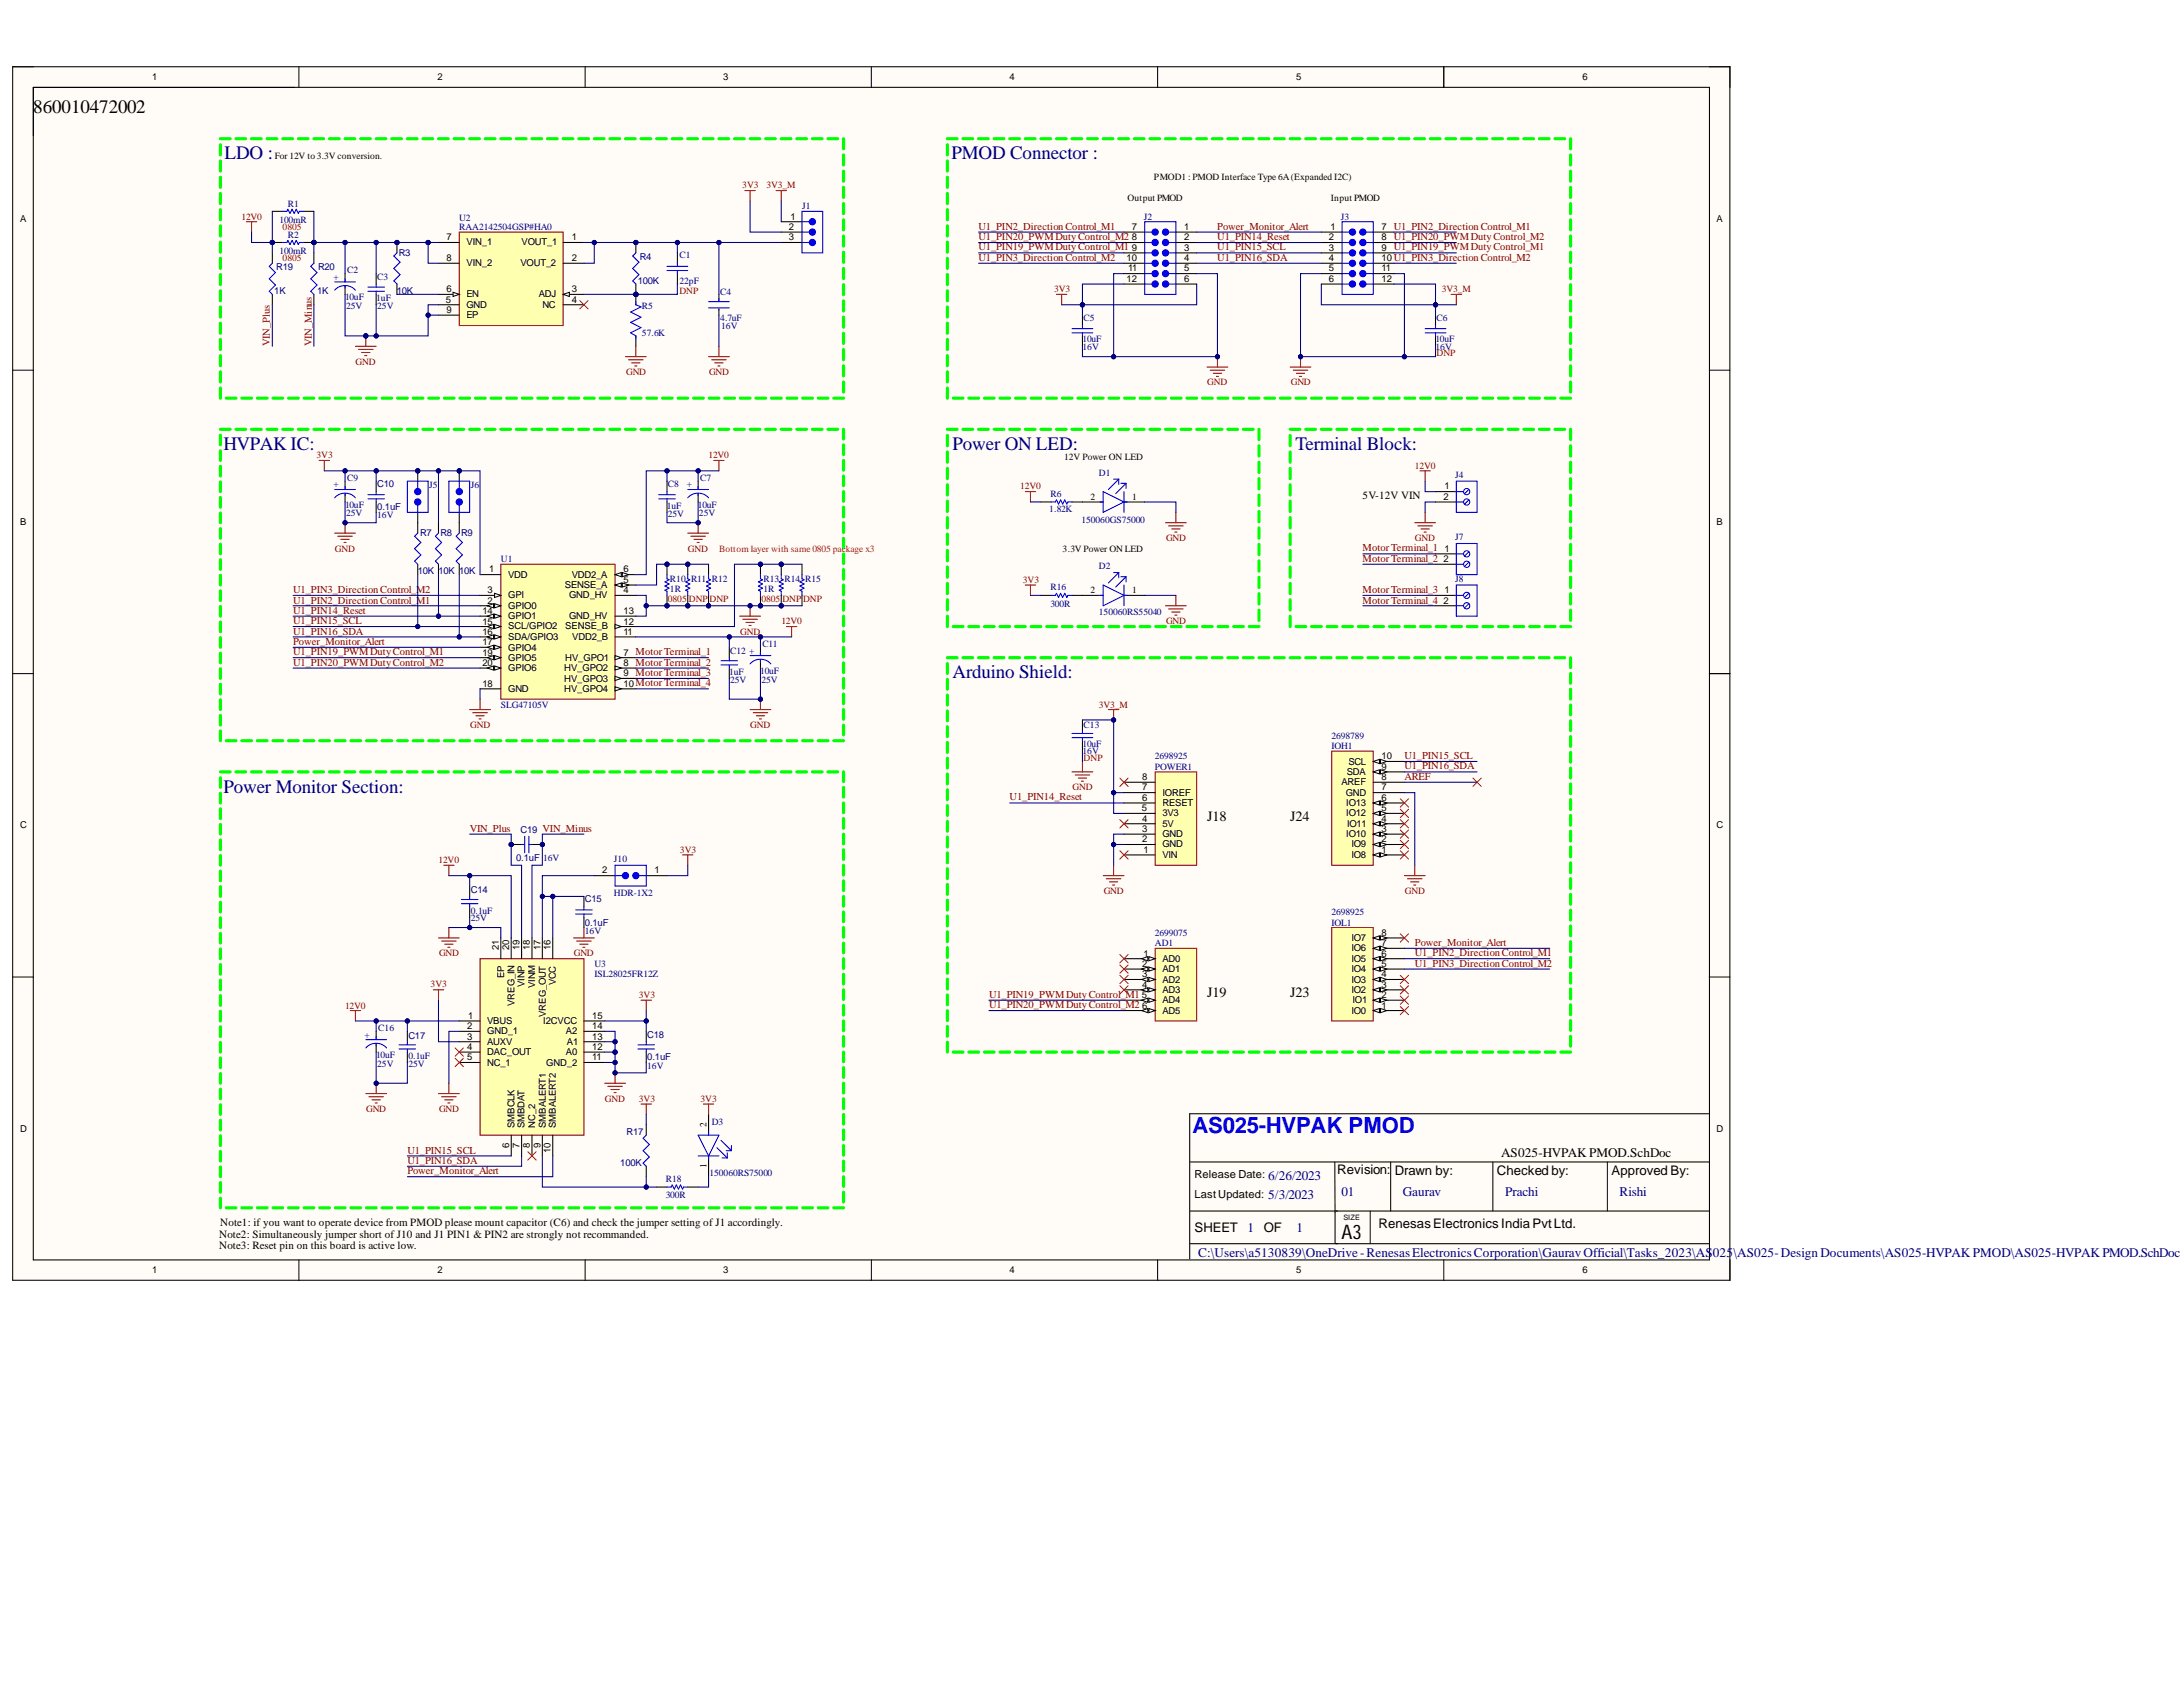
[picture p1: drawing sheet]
<svg xmlns="http://www.w3.org/2000/svg" width="349mm" height="270mm" viewBox="0 0 349 270" stroke-linecap="round" stroke-linejoin="round" font-family="sans-serif">
<defs><g id="words">
<text font-size="3.5" fill="#00f" x="190.7" y="181.3">AS025-HVPAK PMOD</text>
<text font-size="3.2" x="214.5" y="198.3">A3</text>
<text font-size="3" x="5.3" y="18.2">860010472002</text>
<g font-size="3" fill="#000080">
<text x="35.9" y="25.5">LDO :</text>
<text x="152.2" y="25.5">PMOD Connector :</text>
<text x="35.7" y="72">HVPAK IC:</text>
<text x="152.3" y="72">Power ON LED:</text>
<text x="207.2" y="72">Terminal Block:</text>
<text x="152.3" y="108.5">Arduino Shield:</text>
<text x="35.7" y="126.8">Power Monitor Section:</text>
</g>
<g font-size="2.3">
<text x="193.1" y="131.3">J18</text>
<text x="206.3" y="131.3">J24</text>
<text x="193.1" y="159.5">J19</text>
<text x="206.3" y="159.5">J23</text>
</g>
<g font-size="2.1">
<text x="240" y="185.1">AS025-HVPAK PMOD.SchDoc</text>
<text x="213.8" y="187.9">Revision:</text>
<text x="223.1" y="188">Drawn by:</text>
<text x="239.4" y="188">Checked by:</text>
<text x="257.7" y="188">Approved By:</text>
<text x="191" y="197.1">SHEET</text>
<text x="202.1" y="197.1">OF</text>
<text x="220.4" y="196.4">Renesas Electronics IndiaPvtLtd.</text>
</g>
<g font-size="2.1" fill="#000080">
<text x="202.8" y="188.7">6/26/2023</text>
<text x="202.8" y="191.8">5/3/2023</text>
<text x="214.5" y="191.3">01</text>
<text x="224.3" y="191.3">Gaurav</text>
<text x="240.7" y="191.3">Prachi</text>
<text x="259" y="191.3">Rishi</text>
<text x="199.5" y="197.2">1</text>
<text x="207.3" y="197.2">1</text>
<text x="191.6" y="201.1">C:\Users\a5130839\OneDrive-RenesasElectronicsCorporation\GauravOfficial\Tasks_2023\AS025</text>
<text x="277.2" y="201.1">\AS025-Design Documents\AS025-HVPAK PMOD\AS025-HVPAK PMOD.SchDoc</text>
</g>
<g font-size="1.8">
<text x="217.9" y="79.9">5V-12V VIN</text>
<text x="191" y="191.7">Last Updated:</text>
<text x="191" y="188.5">Release Date:</text>
<text x="35.2" y="196.1">Note1: if you want to operate device from PMOD please mount capacitor (C6) and check the jumper setting of J1 accordingly.</text>
<text x="35.1" y="198.1">Note2: Simultaneously jumper short of J10 and J1 PIN1 &amp; PIN2 are strongly not recommanded.</text>
<text x="35.1" y="199.8">Note3: Reset pin on this board is active low.</text>
</g>
<g font-size="1.7" fill="#800000">
<text x="156.5" y="41.7">U1_PIN3_Direction Control_M2</text>
<text x="156.5" y="36.7">U1_PIN2_Direction Control_M1</text>
<text x="156.5" y="40">U1_PIN19_PWMDutyControl_M1</text>
<text x="156.5" y="38.4">U1_PIN20_PWMDutyControl_M2</text>
<text x="194.7" y="36.7">Power_Monitor_Alert</text>
<text x="194.7" y="38.4">U1_PIN14_Reset</text>
<text x="194.7" y="40">U1_PIN15_SCL</text>
<text x="194.7" y="41.7">U1_PIN16_SDA</text>
<text x="43.2" y="55.4" transform="rotate(-90 43.2 55.4)">VIN_Plus</text>
<text x="49.8" y="55.4" transform="rotate(-90 49.8 55.4)">VIN_Minus</text>
<text x="217.9" y="88.2">MotorTerminal_1</text>
<text x="217.9" y="89.9">MotorTerminal_2</text>
<text x="46.9" y="94.9">U1_PIN3_Direction Control_M2</text>
<text x="217.9" y="94.9">MotorTerminal_3</text>
<text x="46.9" y="99.8">U1_PIN15_SCL</text>
<text x="46.9" y="101.5">U1_PIN16_SDA</text>
<text x="46.9" y="98.2">U1_PIN14_Reset</text>
<text x="46.9" y="96.5">U1_PIN2_Direction Control_M1</text>
<text x="217.9" y="96.5">MotorTerminal_4</text>
<text x="46.9" y="103.1">Power_Monitor_Alert</text>
<text x="46.9" y="104.8">U1_PIN19_PWMDutyControl_M1</text>
<text x="46.9" y="106.5">U1_PIN20_PWMDutyControl_M2</text>
<text x="224.6" y="124.8">AREF</text>
<text x="224.6" y="123.1">U1_PIN16_SDA</text>
<text x="224.6" y="121.5">U1_PIN15_SCL</text>
<text x="161.5" y="128.1">U1_PIN14_Reset</text>
<text x="75.1" y="133">VIN_Plus</text>
<text x="226.3" y="151.3">Power_Monitor_Alert</text>
<text x="226.3" y="154.7">U1_PIN3_Direction Control_M2</text>
<text x="226.3" y="153">U1_PIN2_Direction Control_M1</text>
<text x="158.2" y="161.3">U1_PIN20_PWMDutyControl_M2</text>
<text x="158.2" y="159.6">U1_PIN19_PWMDutyControl_M1</text>
<text x="65.1" y="184.6">U1_PIN15_SCL</text>
<text x="65.1" y="186.2">U1_PIN16_SDA</text>
<text x="65.1" y="187.9">Power_Monitor_Alert</text>
</g>
<g font-size="1.5">
<text x="24.3" y="12.8">1</text>
<text x="70" y="12.8">2</text>
<text x="115.7" y="12.8">3</text>
<text x="161.5" y="12.8">4</text>
<text x="207.3" y="12.8">5</text>
<text x="253" y="12.8">6</text>
<text x="43.9" y="25.5">For 12V to3.3V conversion.</text>
<text x="184.5" y="28.8">PMOD1 :PMOD Interface Type 6A(Expanded I2C)</text>
<text x="3.2" y="35.5">A</text>
<text x="126.4" y="35.1">1</text>
<text x="180.3" y="32.1">Output PMOD</text>
<text x="212.8" y="32.1">Input PMOD</text>
<text x="274.5" y="35.5">A</text>
<text x="71.4" y="41.8">8</text>
<text x="71.4" y="38.4">7</text>
<text x="74.6" y="39.3">VIN_1</text>
<text x="83.4" y="39.3">VOUT_1</text>
<text x="91.4" y="38.4">1</text>
<text x="91.4" y="41.8">2</text>
<text x="126.1" y="36.8">2</text>
<text x="126.1" y="38.4">3</text>
<text x="180.1" y="41.8">10</text>
<text x="181" y="36.8">7</text>
<text x="181" y="38.4">8</text>
<text x="181" y="40.1">9</text>
<text x="189.3" y="36.8">1</text>
<text x="189.3" y="38.4">2</text>
<text x="189.3" y="40.1">3</text>
<text x="189.3" y="41.8">4</text>
<text x="212.5" y="38.4">2</text>
<text x="212.5" y="40.1">3</text>
<text x="212.5" y="41.8">4</text>
<text x="212.7" y="36.8">1</text>
<text x="220.9" y="36.8">7 U1_PIN2_Direction Control_M1</text>
<text x="220.9" y="38.4">8 U1_PIN20_PWMDutyControl_M2</text>
<text x="220.9" y="40.1">9 U1_PIN19_PWMDutyControl_M1</text>
<text x="220.9" y="41.8">10U1_PIN3_Direction Control_M2</text>
<text x="71.4" y="46.8">6</text>
<text x="74.6" y="42.6">VIN_2</text>
<text x="74.6" y="47.6">EN</text>
<text x="83.2" y="42.6">VOUT_2</text>
<text x="86.2" y="47.6">ADJ</text>
<text x="91.4" y="46.8">3</text>
<text x="180.1" y="45.1">12</text>
<text x="180.4" y="43.4">11</text>
<text x="189.3" y="43.4">5</text>
<text x="189.3" y="45.1">6</text>
<text x="212.5" y="43.4">5</text>
<text x="212.5" y="45.1">6</text>
<text x="220.9" y="43.4">11</text>
<text x="220.9" y="45.1">12</text>
<text x="71.3" y="48.4">5</text>
<text x="71.4" y="50.1">9</text>
<text x="74.6" y="50.9">EP</text>
<text x="74.6" y="49.2">GND</text>
<text x="86.8" y="49.2">NC</text>
<text x="91.4" y="48.4">4</text>
<text x="170.2" y="73.7">12V Power ON LED</text>
<text x="3.2" y="84">B</text>
<text x="174.4" y="80">2</text>
<text x="181.1" y="80">1</text>
<text x="230.8" y="80">2</text>
<text x="231" y="78.3">1</text>
<text x="274.5" y="84">B</text>
<text x="169.9" y="88.3">3.3V Power ON LED</text>
<text x="230.8" y="90">2</text>
<text x="231" y="88.3">1</text>
<text x="78" y="94.9">3</text>
<text x="78.2" y="91.6">1</text>
<text x="81.3" y="92.4">VDD</text>
<text x="81.3" y="95.7">GPI</text>
<text x="90.3" y="94.1">SENSE_A</text>
<text x="91" y="95.7">GND_HV</text>
<text x="91.4" y="92.4">VDD2_A</text>
<text x="99.7" y="94.9">4</text>
<text x="99.7" y="93.3">5</text>
<text x="99.7" y="91.6">6</text>
<text x="174.4" y="94.9">2</text>
<text x="181.1" y="94.9">1</text>
<text x="231" y="94.9">1</text>
<text x="77.1" y="98.2">14</text>
<text x="77.1" y="99.9">15</text>
<text x="77.1" y="101.5">16</text>
<text x="78" y="96.5">2</text>
<text x="81.3" y="97.4">GPIO0</text>
<text x="81.3" y="99.1">GPIO1</text>
<text x="81.3" y="100.7">SCL/GPIO2</text>
<text x="90.4" y="100.7">SENSE_B</text>
<text x="91" y="99.1">GND_HV</text>
<text x="99.7" y="101.5">11</text>
<text x="99.7" y="99.9">12</text>
<text x="99.7" y="98.2">13</text>
<text x="230.8" y="96.5">2</text>
<text x="77.1" y="103.2">17</text>
<text x="77.1" y="104.9">19</text>
<text x="77.1" y="106.5">20</text>
<text x="81.3" y="102.4">SDA/GPIO3</text>
<text x="81.3" y="104.1">GPIO4</text>
<text x="81.3" y="105.7">GPIO5</text>
<text x="81.3" y="107.4">GPIO6</text>
<text x="90.2" y="107.4">HV_GPO2</text>
<text x="90.4" y="105.7">HV_GPO1</text>
<text x="91.5" y="102.4">VDD2_B</text>
<text x="99.7" y="104.9">7 MotorTerminal_1</text>
<text x="99.7" y="106.5">8 MotorTerminal_2</text>
<text x="77.1" y="109.9">18</text>
<text x="81.3" y="110.7">GND</text>
<text x="90.2" y="109">HV_GPO3</text>
<text x="90.2" y="110.7">HV_GPO4</text>
<text x="99.7" y="108.2">9 MotorTerminal_3</text>
<text x="99.7" y="109.9">10MotorTerminal_4</text>
<text x="182.7" y="124.8">8</text>
<text x="214.5" y="125.6">AREF</text>
<text x="215.4" y="124">SDA</text>
<text x="215.6" y="122.3">SCL</text>
<text x="220.9" y="124.8">8</text>
<text x="220.9" y="123.2">9</text>
<text x="220.9" y="121.5">10</text>
<text x="182.6" y="129.7">5</text>
<text x="182.7" y="131.4">4</text>
<text x="182.7" y="128.1">6</text>
<text x="182.7" y="126.4">7</text>
<text x="185.9" y="130.6">3V3</text>
<text x="185.9" y="129">RESET</text>
<text x="185.9" y="127.3">IOREF</text>
<text x="215.2" y="127.3">GND</text>
<text x="215.3" y="130.6">IO12</text>
<text x="215.3" y="129">IO13</text>
<text x="220.9" y="131.4">4</text>
<text x="220.9" y="129.7">5</text>
<text x="220.9" y="128.1">6</text>
<text x="220.9" y="126.4">7</text>
<text x="3.2" y="132.5">C</text>
<text x="182.7" y="134.7">2</text>
<text x="182.7" y="133.1">3</text>
<text x="182.8" y="136.4">1</text>
<text x="185.9" y="137.3">VIN</text>
<text x="185.9" y="135.6">GND</text>
<text x="185.9" y="134">GND</text>
<text x="185.9" y="132.3">5V</text>
<text x="215.3" y="134">IO10</text>
<text x="215.4" y="132.3">IO11</text>
<text x="216.1" y="137.3">IO8</text>
<text x="216.1" y="135.6">IO9</text>
<text x="220.9" y="136.4">1</text>
<text x="220.9" y="134.7">2</text>
<text x="220.9" y="133.1">3</text>
<text x="274.5" y="132.5">C</text>
<text x="96.3" y="139.7">2</text>
<text x="104.7" y="139.7">1</text>
<text x="220.9" y="149.7">8</text>
<text x="79.8" y="152" transform="rotate(-90 79.8 152)">21</text>
<text x="81.4" y="152" transform="rotate(-90 81.4 152)">20</text>
<text x="83.1" y="152" transform="rotate(-90 83.1 152)">19</text>
<text x="84.7" y="152" transform="rotate(-90 84.7 152)">18</text>
<text x="86.4" y="152" transform="rotate(-90 86.4 152)">17</text>
<text x="88" y="152" transform="rotate(-90 88 152)">16</text>
<text x="182.7" y="154.7">2</text>
<text x="182.8" y="153.1">1</text>
<text x="185.9" y="153.8">AD0</text>
<text x="185.9" y="155.5">AD1</text>
<text x="216.1" y="155.5">IO4</text>
<text x="216.1" y="153.8">IO5</text>
<text x="216.1" y="152.2">IO6</text>
<text x="216.1" y="150.5">IO7</text>
<text x="220.9" y="154.7">5</text>
<text x="220.9" y="153.1">6</text>
<text x="220.9" y="151.4">7</text>
<text x="80.6" y="156.4" transform="rotate(-90 80.6 156.4)">EP</text>
<text x="82.3" y="160.9" transform="rotate(-90 82.3 160.9)">VREG_IN</text>
<text x="83.9" y="158" transform="rotate(-90 83.9 158)">VINP</text>
<text x="85.6" y="158.1" transform="rotate(-90 85.6 158.1)">VINM</text>
<text x="88.9" y="157.6" transform="rotate(-90 88.9 157.6)">VCC</text>
<text x="182.6" y="159.6">5</text>
<text x="182.7" y="156.4">3</text>
<text x="182.7" y="158">4</text>
<text x="182.7" y="161.3">6</text>
<text x="185.9" y="157.2">AD2</text>
<text x="185.9" y="158.8">AD3</text>
<text x="185.9" y="160.5">AD4</text>
<text x="216.1" y="158.8">IO2</text>
<text x="216.1" y="157.2">IO3</text>
<text x="216.3" y="160.5">IO1</text>
<text x="220.9" y="161.3">1</text>
<text x="220.9" y="158">3</text>
<text x="220.9" y="156.4">4</text>
<text x="220.9" y="159.6">2</text>
<text x="74.7" y="164.6">2</text>
<text x="74.7" y="166.3">3</text>
<text x="74.9" y="163">1</text>
<text x="77.9" y="163.8">VBUS</text>
<text x="77.9" y="165.5">GND_1</text>
<text x="77.9" y="167.2">AUXV</text>
<text x="86.9" y="163.8">I2CVCC</text>
<text x="87.3" y="162.7" transform="rotate(-90 87.3 162.7)">VREG_OUT</text>
<text x="90.5" y="165.5">A2</text>
<text x="90.7" y="167.2">A1</text>
<text x="94.7" y="163">15</text>
<text x="94.7" y="164.6">14</text>
<text x="94.7" y="166.3">13</text>
<text x="185.9" y="162.2">AD5</text>
<text x="216.1" y="162.2">IO0</text>
<text x="74.7" y="168">4</text>
<text x="74.7" y="169.6">5</text>
<text x="77.9" y="168.8">DAC_OUT</text>
<text x="77.9" y="170.5">NC_1</text>
<text x="87.4" y="170.5">GND_2</text>
<text x="90.5" y="168.8">A0</text>
<text x="94.7" y="168">12</text>
<text x="94.7" y="169.6">11</text>
<text x="3.2" y="181">D</text>
<text x="81.4" y="183.6" transform="rotate(-90 81.4 183.6)">6</text>
<text x="82.3" y="180.4" transform="rotate(-90 82.3 180.4)">SMBCLK</text>
<text x="83.1" y="183.6" transform="rotate(-90 83.1 183.6)">7</text>
<text x="83.9" y="180.4" transform="rotate(-90 83.9 180.4)">SMBDAT</text>
<text x="84.7" y="183.6" transform="rotate(-90 84.7 183.6)">8</text>
<text x="85.6" y="180.4" transform="rotate(-90 85.6 180.4)">NC_2</text>
<text x="86.4" y="183.6" transform="rotate(-90 86.4 183.6)">9</text>
<text x="87.3" y="180.4" transform="rotate(-90 87.3 180.4)">SMBALERT1</text>
<text x="88" y="184.5" transform="rotate(-90 88 184.5)">10</text>
<text x="88.9" y="180.4" transform="rotate(-90 88.9 180.4)">SMBALERT2</text>
<text x="113" y="180.3" transform="rotate(-90 113 180.3)">2</text>
<text x="274.5" y="181">D</text>
<text x="113" y="186.8" transform="rotate(-90 113 186.8)">1</text>
<text x="24.3" y="203.7">1</text>
<text x="70" y="203.7">2</text>
<text x="115.7" y="203.7">3</text>
<text x="161.5" y="203.7">4</text>
<text x="207.3" y="203.7">5</text>
<text x="253" y="203.7">6</text>
</g>
<g font-size="1.5" fill="#800000">
<text x="38.6" y="35.1">12V0</text>
<text x="118.7" y="30.1">3V3</text>
<text x="122.6" y="30.1">3V3_M</text>
<text x="168.6" y="46.7">3V3</text>
<text x="230.6" y="46.7">3V3_M</text>
<text x="56.9" y="58.4">GND</text>
<text x="100.1" y="60.1">GND</text>
<text x="113.4" y="60.1">GND</text>
<text x="193.1" y="61.7">GND</text>
<text x="206.4" y="61.7">GND</text>
<text x="50.6" y="73.3">3V3</text>
<text x="113.3" y="73.3">12V0</text>
<text x="226.3" y="75">12V0</text>
<text x="163.1" y="78.3">12V0</text>
<text x="53.6" y="88.3">GND</text>
<text x="110" y="88.3">GND</text>
<text x="186.5" y="86.6">GND</text>
<text x="226.3" y="86.6">GND</text>
<text x="163.6" y="93.3">3V3</text>
<text x="118.4" y="101.5">GND</text>
<text x="125" y="99.8">12V0</text>
<text x="186.5" y="99.8">GND</text>
<text x="175.7" y="113.2">3V3_M</text>
<text x="75.2" y="116.5">GND</text>
<text x="120" y="116.5">GND</text>
<text x="171.5" y="126.4">GND</text>
<text x="108.7" y="136.4">3V3</text>
<text x="70.1" y="138.1">12V0</text>
<text x="176.5" y="143.1">GND</text>
<text x="224.7" y="143.1">GND</text>
<text x="70.2" y="153">GND</text>
<text x="91.8" y="153">GND</text>
<text x="55.2" y="161.3">12V0</text>
<text x="68.9" y="158">3V3</text>
<text x="102.1" y="159.6">3V3</text>
<text x="58.6" y="177.9">GND</text>
<text x="70.2" y="177.9">GND</text>
<text x="96.7" y="176.3">GND</text>
<text x="102.1" y="176.3">3V3</text>
<text x="112" y="176.3">3V3</text>
</g>
<g font-size="1.5" fill="#000080">
<text x="44.7" y="35.6">100mR</text>
<text x="46" y="33.1">R1</text>
<text x="73.4" y="35.3">U2</text>
<text x="128.3" y="33.4">J1</text>
<text x="182.9" y="35.1">J2</text>
<text x="214.4" y="35.1">J3</text>
<text x="44.7" y="40.6">100mR</text>
<text x="46" y="38.1">R2</text>
<text x="63.8" y="41">R3</text>
<text x="73.4" y="36.8">RAA2142504GSP#HA0</text>
<text x="102.3" y="41.6">R4</text>
<text x="108.7" y="41.3">C1</text>
<text x="43.8" y="47">1K</text>
<text x="44.2" y="43.2">R19</text>
<text x="50.7" y="47">1K</text>
<text x="50.9" y="43.2">R20</text>
<text x="53.3" y="44.8">+</text>
<text x="55.5" y="43.7">C2</text>
<text x="60.3" y="44.8">C3</text>
<text x="63.5" y="47">10K</text>
<text x="102" y="45.4">100K</text>
<text x="108.7" y="45.4">22pF</text>
<text x="115.2" y="47.2">C4</text>
<text x="55.2" y="48.1">10uF</text>
<text x="55.3" y="49.4">25V</text>
<text x="60.2" y="48.2">1uF</text>
<text x="60.3" y="49.4">25V</text>
<text x="102.7" y="49.4">R5</text>
<text x="102.7" y="53.7">57.6K</text>
<text x="115.2" y="51.4">4.7uF</text>
<text x="115.3" y="52.7">16V</text>
<text x="173.3" y="51.4">C5</text>
<text x="229.7" y="51.4">C6</text>
<text x="173.1" y="55.9">16V</text>
<text x="173.1" y="54.7">10uF</text>
<text x="229.6" y="55.9">16V</text>
<text x="229.6" y="54.7">10uF</text>
<text x="53.3" y="78">+</text>
<text x="55.5" y="76.9">C9</text>
<text x="60.3" y="78">C10</text>
<text x="106.8" y="78">C8</text>
<text x="109.8" y="78">+</text>
<text x="111.9" y="76.9">C7</text>
<text x="175.7" y="76.1">D1</text>
<text x="232.7" y="76.4">J4</text>
<text x="55.2" y="81.3">10uF</text>
<text x="55.3" y="82.6">25V</text>
<text x="60.3" y="82.9">16V</text>
<text x="60.3" y="81.6">0.1uF</text>
<text x="68.6" y="78.1">J5</text>
<text x="75.3" y="78.1">J6</text>
<text x="106.6" y="81.4">1uF</text>
<text x="106.8" y="82.8">25V</text>
<text x="111.6" y="81.3">10uF</text>
<text x="111.8" y="82.6">25V</text>
<text x="167.8" y="81.9">1.82K</text>
<text x="168" y="79.5">R6</text>
<text x="172.9" y="83.6">150060GS75000</text>
<text x="67.2" y="85.7">R7</text>
<text x="70.5" y="85.7">R8</text>
<text x="73.8" y="85.7">R9</text>
<text x="80.1" y="90">U1</text>
<text x="232.7" y="86.4">J7</text>
<text x="66.8" y="91.9">10K 10K 10K</text>
<text x="107.1" y="93.1">R10 R11 R12</text>
<text x="107.1" y="94.8">1R</text>
<text x="122.1" y="93.1">R13 R14 R15</text>
<text x="122.1" y="94.8">1R</text>
<text x="168" y="94.4">R16</text>
<text x="175.7" y="91.1">D2</text>
<text x="232.7" y="93.1">J8</text>
<text x="168" y="97.1">300R</text>
<text x="175.7" y="98.4">150060RS55040</text>
<text x="116.8" y="104.6">C12 +</text>
<text x="121.6" y="107.9">10uF</text>
<text x="121.9" y="103.6">C11</text>
<text x="80.1" y="113.2">SLG47105V</text>
<text x="116.6" y="108">1uF</text>
<text x="116.8" y="109.2">25V</text>
<text x="121.7" y="109.2">25V</text>
<text x="173.1" y="119.4">10uF</text>
<text x="173.3" y="116.5">C13</text>
<text x="212.9" y="118.2">2698789</text>
<text x="212.9" y="119.8">IOH1</text>
<text x="173.1" y="120.6">16V</text>
<text x="184.7" y="121.5">2698925</text>
<text x="184.7" y="123.2">POWER1</text>
<text x="82.5" y="137.8">0.1uF</text>
<text x="83.2" y="133.3">C19 VIN_Minus</text>
<text x="86.9" y="137.8">16V</text>
<text x="98.2" y="137.9">J10</text>
<text x="75.3" y="142.9">C14</text>
<text x="98.2" y="143.3">HDR-1X2</text>
<text x="75.3" y="146.2">0.1uF</text>
<text x="75.3" y="147.4">25V</text>
<text x="93.5" y="149.3">16V</text>
<text x="93.5" y="144.4">C15</text>
<text x="93.5" y="148.1">0.1uF</text>
<text x="184.7" y="149.7">2699075</text>
<text x="212.9" y="146.4">2698925</text>
<text x="212.9" y="148.1">IOL1</text>
<text x="95.1" y="154.7">U3</text>
<text x="184.7" y="151.4">AD1</text>
<text x="95.1" y="156.4">ISL28025FR12Z</text>
<text x="58.3" y="166">+</text>
<text x="60.5" y="165">C16</text>
<text x="65.3" y="166.2">C17</text>
<text x="103.5" y="166">C18</text>
<text x="60.2" y="169.3">10uF</text>
<text x="60.3" y="170.6">25V</text>
<text x="65.3" y="169.4">0.1uF</text>
<text x="65.3" y="170.6">25V</text>
<text x="103.5" y="171">16V</text>
<text x="103.5" y="169.6">0.1uF</text>
<text x="113.8" y="179.9">D3</text>
<text x="100.2" y="181.6">R17</text>
<text x="99.2" y="186.6">100K</text>
<text x="106.5" y="189">R18</text>
<text x="106.5" y="191.7">300R</text>
<text x="113.5" y="188.2">150060RS75000</text>
</g>
<g font-size="1.5" fill="#980000">
<text x="45.2" y="36.8">0805</text>
<text x="45.2" y="41.7">0805</text>
<text x="108.7" y="47">DNP</text>
<text x="229.7" y="57">DNP</text>
<text x="106.8" y="96.4">0805 DNP DNP</text>
<text x="121.7" y="96.4">0805 DNP DNP</text>
<text x="173.3" y="121.8">DNP</text>
</g>
<text font-size="1.5" fill="#f00" x="115" y="88.3">Bottom layer with same0805 package x3</text>
<text font-size="1.2" x="214.9" y="195.1">SIZE</text>
</g></defs>
<g fill="#fffcf8">
<path d="M2 10.7h274.6v194.1h-274.6z" fill-rule="evenodd"/>
<path d="M5.4 14h267.9v187.5h-267.9z" fill-rule="evenodd"/>
</g>
<g fill="none" stroke="#000" stroke-width=".16">
<path d="M2 10.7h3.3M47.8 10.7v3.3M93.6 10.7v3.3M139.3 10.7v3.3M185.1 10.7v3.3M230.9 10.7v3.3M273.3 10.7h3.3v3.3M2 59.2h3.3M273.3 59.2h3.3M2 107.8h3.3M273.3 107.8h3.3M2 156.3h3.3"/>
<path d="M273.3 156.3h3.3M219.1 193.7v5.3M222.4 185.9v7.8M238.7 185.9v7.8M257 185.9v7.8M47.8 201.5v3.3M93.6 201.5v3.3M139.3 201.5v3.3M185.1 201.5v3.3M230.9 201.5v3.3M276.6 201.5v3.3"/>
</g>
<path d="M2 10.7h274.6v194.1h-274.6zM5.3 14h268.1v187.6h-268.1zM230.9 10.7v3.3M273.4 107.8h3.2M273.3 178.2h-83.1v23.2M190.3 199h83.1M190.3 185.9h83.1M190.3 193.7h83.1M213.5 185.9v13" fill="none" stroke="#000" stroke-width=".17"/>
<path d="M184.7 151.7h6.7v11.6h-6.7z" fill-rule="evenodd" fill="#ffffb0"/>
<path d="M184.7 151.7h6.7v11.6h-6.7z" fill="none" stroke="#800000" stroke-width=".16"/>
<path d="M179.7 153.4h5" fill="none" stroke="#000" stroke-width=".17"/>
<path d="M183.7 153l1 .4-1 .3z" fill="#f8fcff"/>
<path d="M183.7 153l1 .4-1 .3z" fill="none" stroke="#000" stroke-width=".16"/>
<path d="M182.6 153.4l1-.4v.7z" fill="#f8fcff"/>
<path d="M182.6 153.4l1-.4v.7z" fill="none" stroke="#000" stroke-width=".16"/>
<path d="M179.7 155h5" fill="none" stroke="#000" stroke-width=".17"/>
<path d="M183.7 154.7l1 .3-1 .4z" fill="#f8fcff"/>
<path d="M183.7 154.7l1 .3-1 .4z" fill="none" stroke="#000" stroke-width=".16"/>
<path d="M182.6 155l1-.3v.7z" fill="#f8fcff"/>
<path d="M182.6 155l1-.3v.7z" fill="none" stroke="#000" stroke-width=".16"/>
<path d="M179.7 156.7h5" fill="none" stroke="#000" stroke-width=".17"/>
<path d="M183.7 156.4l1 .3-1 .3z" fill="#f8fcff"/>
<path d="M183.7 156.4l1 .3-1 .3z" fill="none" stroke="#000" stroke-width=".16"/>
<path d="M182.6 156.7l1-.3v.6z" fill="#f8fcff"/>
<path d="M182.6 156.7l1-.3v.6z" fill="none" stroke="#000" stroke-width=".16"/>
<path d="M179.7 158.3h5" fill="none" stroke="#000" stroke-width=".17"/>
<path d="M183.7 158l1 .3-1 .4z" fill="#f8fcff"/>
<path d="M183.7 158l1 .3-1 .4z" fill="none" stroke="#000" stroke-width=".16"/>
<path d="M182.6 158.3l1-.3v.7z" fill="#f8fcff"/>
<path d="M182.6 158.3l1-.3v.7z" fill="none" stroke="#000" stroke-width=".16"/>
<path d="M179.7 160h5" fill="none" stroke="#000" stroke-width=".17"/>
<path d="M183.7 159.7l1 .3-1 .3z" fill="#f8fcff"/>
<path d="M183.7 159.7l1 .3-1 .3z" fill="none" stroke="#000" stroke-width=".16"/>
<path d="M182.6 160l1-.3v.6z" fill="#f8fcff"/>
<path d="M182.6 160l1-.3v.6z" fill="none" stroke="#000" stroke-width=".16"/>
<path d="M179.7 161.7h5" fill="none" stroke="#000" stroke-width=".17"/>
<path d="M183.7 161.3l1 .4-1 .3z" fill="#f8fcff"/>
<path d="M183.7 161.3l1 .4-1 .3z" fill="none" stroke="#000" stroke-width=".16"/>
<path d="M182.6 161.7l1-.4v.7z" fill="#f8fcff"/>
<path d="M182.6 161.7l1-.4v.7z" fill="none" stroke="#000" stroke-width=".16"/>
<path d="M184.7 123.5h6.7v14.9h-6.7z" fill-rule="evenodd" fill="#ffffb0"/>
<path d="M184.7 123.5h6.7v14.9h-6.7z" fill="none" stroke="#800000" stroke-width=".16"/>
<path d="M179.7 136.8h5M179.7 135.1h5M179.7 133.4h5M179.7 131.8h5M179.7 130.1h5M179.7 128.5h5M179.7 126.8h5M179.7 125.1h5" fill="none" stroke="#000" stroke-width=".17"/>
<path d="M213 120.2h6.6v18.2h-6.6z" fill-rule="evenodd" fill="#ffffb0"/>
<path d="M213 120.2h6.6v18.2h-6.6z" fill="none" stroke="#800000" stroke-width=".16"/>
<path d="M219.6 136.8h5" fill="none" stroke="#000" stroke-width=".17"/>
<path d="M219.6 136.8l1-.4v.7z" fill="#f8fcff"/>
<path d="M219.6 136.8l1-.4v.7z" fill="none" stroke="#000" stroke-width=".16"/>
<path d="M220.8 136.4l1 .4-1 .3z" fill="#f8fcff"/>
<path d="M220.8 136.4l1 .4-1 .3z" fill="none" stroke="#000" stroke-width=".16"/>
<path d="M219.6 135.1h5" fill="none" stroke="#000" stroke-width=".17"/>
<path d="M219.6 135.1l1-.3v.6z" fill="#f8fcff"/>
<path d="M219.6 135.1l1-.3v.6z" fill="none" stroke="#000" stroke-width=".16"/>
<path d="M220.8 134.8l1 .3-1 .3z" fill="#f8fcff"/>
<path d="M220.8 134.8l1 .3-1 .3z" fill="none" stroke="#000" stroke-width=".16"/>
<path d="M219.6 133.4h5" fill="none" stroke="#000" stroke-width=".17"/>
<path d="M219.6 133.4l1-.3v.7z" fill="#f8fcff"/>
<path d="M219.6 133.4l1-.3v.7z" fill="none" stroke="#000" stroke-width=".16"/>
<path d="M220.8 133.1l1 .3-1 .4z" fill="#f8fcff"/>
<path d="M220.8 133.1l1 .3-1 .4z" fill="none" stroke="#000" stroke-width=".16"/>
<path d="M219.6 131.8h5" fill="none" stroke="#000" stroke-width=".17"/>
<path d="M219.6 131.8l1-.4v.7z" fill="#f8fcff"/>
<path d="M219.6 131.8l1-.4v.7z" fill="none" stroke="#000" stroke-width=".16"/>
<path d="M220.8 131.4l1 .4-1 .3z" fill="#f8fcff"/>
<path d="M220.8 131.4l1 .4-1 .3z" fill="none" stroke="#000" stroke-width=".16"/>
<path d="M219.6 130.1h5" fill="none" stroke="#000" stroke-width=".17"/>
<path d="M219.6 130.1l1-.3v.7z" fill="#f8fcff"/>
<path d="M219.6 130.1l1-.3v.7z" fill="none" stroke="#000" stroke-width=".16"/>
<path d="M220.8 129.8l1 .3-1 .4z" fill="#f8fcff"/>
<path d="M220.8 129.8l1 .3-1 .4z" fill="none" stroke="#000" stroke-width=".16"/>
<path d="M219.6 128.5h5" fill="none" stroke="#000" stroke-width=".17"/>
<path d="M219.6 128.5l1-.4v.7z" fill="#f8fcff"/>
<path d="M219.6 128.5l1-.4v.7z" fill="none" stroke="#000" stroke-width=".16"/>
<path d="M220.8 128.1l1 .4-1 .3z" fill="#f8fcff"/>
<path d="M220.8 128.1l1 .4-1 .3z" fill="none" stroke="#000" stroke-width=".16"/>
<path d="M219.6 126.8h5M219.6 125.1h5M219.6 123.5h5" fill="none" stroke="#000" stroke-width=".17"/>
<path d="M219.6 123.5l1-.4v.7z" fill="#f8fcff"/>
<path d="M219.6 123.5l1-.4v.7z" fill="none" stroke="#000" stroke-width=".16"/>
<path d="M220.8 123.1l1 .4-1 .3z" fill="#f8fcff"/>
<path d="M220.8 123.1l1 .4-1 .3z" fill="none" stroke="#000" stroke-width=".16"/>
<path d="M219.6 121.8h5" fill="none" stroke="#000" stroke-width=".17"/>
<path d="M219.6 121.8l1-.3v.7z" fill="#f8fcff"/>
<path d="M219.6 121.8l1-.3v.7z" fill="none" stroke="#000" stroke-width=".16"/>
<path d="M220.8 121.5l1 .3-1 .4z" fill="#f8fcff"/>
<path d="M220.8 121.5l1 .3-1 .4z" fill="none" stroke="#000" stroke-width=".16"/>
<path d="M213 148.4h6.6v14.9h-6.6z" fill-rule="evenodd" fill="#ffffb0"/>
<path d="M213 148.4h6.6v14.9h-6.6z" fill="none" stroke="#800000" stroke-width=".16"/>
<path d="M219.6 161.7h5" fill="none" stroke="#000" stroke-width=".17"/>
<path d="M219.6 161.7l1-.4v.7z" fill="#f8fcff"/>
<path d="M219.6 161.7l1-.4v.7z" fill="none" stroke="#000" stroke-width=".16"/>
<path d="M220.8 161.3l1 .4-1 .3z" fill="#f8fcff"/>
<path d="M220.8 161.3l1 .4-1 .3z" fill="none" stroke="#000" stroke-width=".16"/>
<path d="M219.6 158.3h5" fill="none" stroke="#000" stroke-width=".17"/>
<path d="M219.6 158.3l1-.3v.7z" fill="#f8fcff"/>
<path d="M219.6 158.3l1-.3v.7z" fill="none" stroke="#000" stroke-width=".16"/>
<path d="M220.8 158l1 .3-1 .4z" fill="#f8fcff"/>
<path d="M220.8 158l1 .3-1 .4z" fill="none" stroke="#000" stroke-width=".16"/>
<path d="M219.6 156.7h5" fill="none" stroke="#000" stroke-width=".17"/>
<path d="M219.6 156.7l1-.3v.6z" fill="#f8fcff"/>
<path d="M219.6 156.7l1-.3v.6z" fill="none" stroke="#000" stroke-width=".16"/>
<path d="M220.8 156.4l1 .3-1 .3z" fill="#f8fcff"/>
<path d="M220.8 156.4l1 .3-1 .3z" fill="none" stroke="#000" stroke-width=".16"/>
<path d="M219.6 155h5" fill="none" stroke="#000" stroke-width=".17"/>
<path d="M219.6 155l1-.3v.7z" fill="#f8fcff"/>
<path d="M219.6 155l1-.3v.7z" fill="none" stroke="#000" stroke-width=".16"/>
<path d="M220.8 154.7l1 .3-1 .4z" fill="#f8fcff"/>
<path d="M220.8 154.7l1 .3-1 .4z" fill="none" stroke="#000" stroke-width=".16"/>
<path d="M219.6 153.4h5" fill="none" stroke="#000" stroke-width=".17"/>
<path d="M219.6 153.4l1-.4v.7z" fill="#f8fcff"/>
<path d="M219.6 153.4l1-.4v.7z" fill="none" stroke="#000" stroke-width=".16"/>
<path d="M220.8 153l1 .4-1 .3z" fill="#f8fcff"/>
<path d="M220.8 153l1 .4-1 .3z" fill="none" stroke="#000" stroke-width=".16"/>
<path d="M219.6 151.7h5" fill="none" stroke="#000" stroke-width=".17"/>
<path d="M219.6 151.7l1-.3v.6z" fill="#f8fcff"/>
<path d="M219.6 151.7l1-.3v.6z" fill="none" stroke="#000" stroke-width=".16"/>
<path d="M220.8 151.4l1 .3-1 .3z" fill="#f8fcff"/>
<path d="M220.8 151.4l1 .3-1 .3z" fill="none" stroke="#000" stroke-width=".16"/>
<path d="M219.6 150h5" fill="none" stroke="#000" stroke-width=".17"/>
<path d="M219.6 150l1-.3v.7z" fill="#f8fcff"/>
<path d="M219.6 150l1-.3v.7z" fill="none" stroke="#000" stroke-width=".16"/>
<path d="M220.8 149.7l1 .3-1 .4z" fill="#f8fcff"/>
<path d="M220.8 149.7l1 .3-1 .4z" fill="none" stroke="#000" stroke-width=".16"/>
<path d="M219.6 160h5" fill="none" stroke="#000" stroke-width=".17"/>
<path d="M219.6 160l1-.3v.6z" fill="#f8fcff"/>
<path d="M219.6 160l1-.3v.6z" fill="none" stroke="#000" stroke-width=".16"/>
<path d="M220.8 159.7l1 .3-1 .3z" fill="#f8fcff"/>
<path d="M220.8 159.7l1 .3-1 .3z" fill="none" stroke="#000" stroke-width=".16"/>
<path d="M214.6 35.5h5v11.6h-5zM214.6 38.8h1.2" fill="none" stroke="#00f" stroke-width=".17"/>
<circle cx="216.3" cy="38.8" r=".5" fill="#00f"/>
<g fill="none" stroke="#00f" stroke-width=".17">
<path d="M218.4 40.5h1.2"/>
<circle cx="216.3" cy="38.8" r=".5"/>
</g>
<circle cx="217.9" cy="40.5" r=".5" fill="#00f"/>
<g fill="none" stroke="#00f" stroke-width=".17">
<path d="M214.6 40.5h1.2"/>
<circle cx="217.9" cy="40.5" r=".5"/>
</g>
<circle cx="216.3" cy="40.5" r=".5" fill="#00f"/>
<g fill="none" stroke="#00f" stroke-width=".17">
<path d="M218.4 38.8h1.2"/>
<circle cx="216.3" cy="40.5" r=".5"/>
</g>
<circle cx="217.9" cy="38.8" r=".5" fill="#00f"/>
<g fill="none" stroke="#00f" stroke-width=".17">
<path d="M214.6 37.1h1.2"/>
<circle cx="217.9" cy="38.8" r=".5"/>
</g>
<circle cx="216.3" cy="37.1" r=".5" fill="#00f"/>
<g fill="none" stroke="#00f" stroke-width=".17">
<path d="M218.4 37.1h1.2"/>
<circle cx="216.3" cy="37.1" r=".5"/>
</g>
<circle cx="217.9" cy="37.1" r=".5" fill="#00f"/>
<g fill="none" stroke="#00f" stroke-width=".17">
<path d="M214.6 42.1h1.2"/>
<circle cx="217.9" cy="37.1" r=".5"/>
</g>
<path d="M211.3 37.1h3.3" fill="none" stroke="#000" stroke-width=".17"/>
<circle cx="216.3" cy="42.1" r=".5" fill="#00f"/>
<g fill="none" stroke="#00f" stroke-width=".17">
<path d="M218.4 43.8h1.2"/>
<circle cx="216.3" cy="42.1" r=".5"/>
</g>
<circle cx="217.9" cy="43.8" r=".5" fill="#00f"/>
<g fill="none" stroke="#00f" stroke-width=".17">
<path d="M214.6 43.8h1.2"/>
<circle cx="217.9" cy="43.8" r=".5"/>
</g>
<circle cx="216.3" cy="43.8" r=".5" fill="#00f"/>
<g fill="none" stroke="#00f" stroke-width=".17">
<path d="M218.4 42.1h1.2"/>
<circle cx="216.3" cy="43.8" r=".5"/>
</g>
<circle cx="217.9" cy="42.1" r=".5" fill="#00f"/>
<g fill="none" stroke="#00f" stroke-width=".17">
<path d="M214.6 45.4h1.2"/>
<circle cx="217.9" cy="42.1" r=".5"/>
</g>
<circle cx="216.3" cy="45.4" r=".5" fill="#00f"/>
<g fill="none" stroke="#00f" stroke-width=".17">
<path d="M218.4 45.4h1.2"/>
<circle cx="216.3" cy="45.4" r=".5"/>
</g>
<circle cx="217.9" cy="45.4" r=".5" fill="#00f"/>
<g fill="none" stroke="#00f" stroke-width=".17">
<path d="M183.1 35.5h4.9v11.6h-4.9zM186.9 38.8h1.1"/>
<circle cx="217.9" cy="45.4" r=".5"/>
</g>
<path d="M211.3 38.8h3.3M219.6 37.1h3.3M219.6 38.8h3.3M211.3 40.5h3.3M211.3 42.1h3.3M211.3 43.8h3.3M211.3 45.4h3.3M219.6 40.5h3.3M219.6 42.1h3.3M219.6 43.8h3.3M219.6 45.4h3.3" fill="none" stroke="#000" stroke-width=".17"/>
<circle cx="186.4" cy="38.8" r=".5" fill="#00f"/>
<g fill="none" stroke="#00f" stroke-width=".17">
<path d="M183.1 40.5h1.1"/>
<circle cx="186.4" cy="38.8" r=".5"/>
</g>
<circle cx="184.7" cy="40.5" r=".5" fill="#00f"/>
<g fill="none" stroke="#00f" stroke-width=".17">
<path d="M186.9 40.5h1.1"/>
<circle cx="184.7" cy="40.5" r=".5"/>
</g>
<circle cx="186.4" cy="40.5" r=".5" fill="#00f"/>
<g fill="none" stroke="#00f" stroke-width=".17">
<path d="M183.1 38.8h1.1"/>
<circle cx="186.4" cy="40.5" r=".5"/>
</g>
<circle cx="184.7" cy="38.8" r=".5" fill="#00f"/>
<g fill="none" stroke="#00f" stroke-width=".17">
<path d="M186.9 37.1h1.1"/>
<circle cx="184.7" cy="38.8" r=".5"/>
</g>
<circle cx="186.4" cy="37.1" r=".5" fill="#00f"/>
<g fill="none" stroke="#00f" stroke-width=".17">
<path d="M183.1 37.1h1.1"/>
<circle cx="186.4" cy="37.1" r=".5"/>
</g>
<circle cx="184.7" cy="37.1" r=".5" fill="#00f"/>
<g fill="none" stroke="#00f" stroke-width=".17">
<path d="M186.9 42.1h1.1"/>
<circle cx="184.7" cy="37.1" r=".5"/>
</g>
<path d="M188 37.1h3.4" fill="none" stroke="#000" stroke-width=".17"/>
<circle cx="186.4" cy="42.1" r=".5" fill="#00f"/>
<g fill="none" stroke="#00f" stroke-width=".17">
<path d="M183.1 43.8h1.1"/>
<circle cx="186.4" cy="42.1" r=".5"/>
</g>
<circle cx="184.7" cy="43.8" r=".5" fill="#00f"/>
<g fill="none" stroke="#00f" stroke-width=".17">
<path d="M186.9 43.8h1.1"/>
<circle cx="184.7" cy="43.8" r=".5"/>
</g>
<circle cx="186.4" cy="43.8" r=".5" fill="#00f"/>
<g fill="none" stroke="#00f" stroke-width=".17">
<path d="M183.1 42.1h1.1"/>
<circle cx="186.4" cy="43.8" r=".5"/>
</g>
<circle cx="184.7" cy="42.1" r=".5" fill="#00f"/>
<g fill="none" stroke="#00f" stroke-width=".17">
<path d="M186.9 45.4h1.1"/>
<circle cx="184.7" cy="42.1" r=".5"/>
</g>
<circle cx="186.4" cy="45.4" r=".5" fill="#00f"/>
<g fill="none" stroke="#00f" stroke-width=".17">
<path d="M183.1 45.4h1.1"/>
<circle cx="186.4" cy="45.4" r=".5"/>
</g>
<circle cx="184.7" cy="45.4" r=".5" fill="#00f"/>
<g fill="none" stroke="#00f" stroke-width=".17">
<path d="M98.4 138.4h4.9v3.3h-4.9zM98.4 140.1h1.1"/>
<circle cx="184.7" cy="45.4" r=".5"/>
</g>
<g fill="none" stroke="#000" stroke-width=".17">
<path d="M179.7 37.1h3.4M179.7 38.8h3.4M188 38.8h3.4M179.7 40.5h3.4M179.7 42.1h3.4M179.7 43.8h3.4M179.7 45.4h3.4M188 40.5h3.4M188 42.1h3.4M188 43.8h3.4M188 45.4h3.4M95 140.1h3.4"/>
<path d="M103.3 140.1h3.4"/>
</g>
<circle cx="100" cy="140.1" r=".5" fill="#00f"/>
<g fill="none" stroke="#00f" stroke-width=".17">
<path d="M102.2 140.1h1.1"/>
<circle cx="100" cy="140.1" r=".5"/>
</g>
<circle cx="101.7" cy="140.1" r=".5" fill="#00f"/>
<circle cx="101.7" cy="140.1" r=".5" fill="none" stroke="#00f" stroke-width=".17"/>
<path d="M73.4 37.1h16.7v15h-16.7z" fill-rule="evenodd" fill="#ffffb0"/>
<path d="M73.4 37.1h16.7v15h-16.7z" fill="none" stroke="#800000" stroke-width=".17"/>
<path d="M90.1 38.8h3.3M90.1 42.1h3.3M90.1 47.1h3.3" fill="none" stroke="#000" stroke-width=".17"/>
<path d="M90.1 47.1l.9-.3v.6z" fill="#f8fcff"/>
<path d="M90.1 47.1l.9-.3v.6z" fill="none" stroke="#000" stroke-width=".16"/>
<path d="M70.1 38.8h3.3M70.1 50.4h3.3M70.1 42.1h3.3M70.1 47.1h3.3M90.1 48.8h3.3" fill="none" stroke="#000" stroke-width=".17"/>
<path d="M72.4 46.8l1 .3-1 .3z" fill="#f8fcff"/>
<path d="M72.4 46.8l1 .3-1 .3z" fill="none" stroke="#000" stroke-width=".16"/>
<path d="M70.1 48.8h3.3" fill="none" stroke="#000" stroke-width=".17"/>
<circle cx="63.5" cy="38.8" r=".33" fill="#000080"/>
<circle cx="63.5" cy="38.8" r=".33" fill="none" stroke="#000080" stroke-width=".16"/>
<path d="M63.5 38.8v1.6" fill="none" stroke="#000" stroke-width=".17"/>
<circle cx="63.5" cy="38.8" r=".33" fill="#000080"/>
<circle cx="63.5" cy="38.8" r=".33" fill="none" stroke="#000080" stroke-width=".16"/>
<path d="M63.5 45.4v1.7" fill="none" stroke="#000" stroke-width=".17"/>
<path d="M63.5 40.4l-.5 .6 1 .9-1 1 1 1-1 1 .5 .5" fill="none" stroke="#00f" stroke-width=".17"/>
<path d="M56.8 55.4h3.4M57.3 55.9h2.4M57.8 56.4h1.4M58.3 56.9h.4M58.5 53.7v1.7" fill="none" stroke="#800000" stroke-width=".17"/>
<circle cx="58.5" cy="53.7" r=".33" fill="#000080"/>
<circle cx="58.5" cy="53.7" r=".33" fill="none" stroke="#000080" stroke-width=".16"/>
<circle cx="101.7" cy="38.8" r=".33" fill="#000080"/>
<circle cx="101.7" cy="38.8" r=".33" fill="none" stroke="#000080" stroke-width=".16"/>
<circle cx="101.7" cy="47.1" r=".33" fill="#000080"/>
<circle cx="101.7" cy="47.1" r=".33" fill="none" stroke="#000080" stroke-width=".16"/>
<path d="M101.7 38.8v1.6" fill="none" stroke="#000" stroke-width=".17"/>
<circle cx="101.7" cy="38.8" r=".33" fill="#000080"/>
<circle cx="101.7" cy="38.8" r=".33" fill="none" stroke="#000080" stroke-width=".16"/>
<path d="M101.7 45.4v1.7" fill="none" stroke="#000" stroke-width=".17"/>
<circle cx="101.7" cy="47.1" r=".33" fill="#000080"/>
<circle cx="101.7" cy="47.1" r=".33" fill="none" stroke="#000080" stroke-width=".16"/>
<path d="M101.7 40.4l-.5 .6 1 .9-1 1 1 1-1 1 .5 .5" fill="none" stroke="#00f" stroke-width=".17"/>
<circle cx="101.7" cy="47.1" r=".33" fill="#000080"/>
<circle cx="101.7" cy="47.1" r=".33" fill="none" stroke="#000080" stroke-width=".16"/>
<path d="M101.7 47.1v1.7M101.7 53.7v1.7" fill="none" stroke="#000" stroke-width=".17"/>
<circle cx="101.7" cy="47.1" r=".33" fill="#000080"/>
<circle cx="101.7" cy="47.1" r=".33" fill="none" stroke="#000080" stroke-width=".16"/>
<path d="M101.7 48.3v.5l.8 .3-1.7 .8 1.7 .8-1.7 .9 1.7 .8-1.7 .8 .9 .5v.5M106.7 43.3h3.3M106.7 42.6h3.3M108.3 42.1v.5M108.3 43.3v.5M113.3 48.3h3.3M113.3 49.3h3.3M115 47.8v.5M115 49.4v.2" fill="none" stroke="#00f" stroke-width=".17"/>
<g fill="none" stroke="#800000" stroke-width=".17">
<path d="M39.4 35.5h1.7M40.2 35.5v1.6M119.1 30.5h1.7M119.9 30.5v1.7M100 57.1h3.3M100.5 57.6h2.3M101 58.1h1.3M101.5 58.5h.3M101.7 55.4v1.7M113.3 57.1h3.3M113.8 57.6h2.3M114.3 58.1h1.3"/>
<path d="M114.8 58.5h.3M115 55.4v1.7M206.3 58.7h3.3M206.8 59.2h2.3M207.3 59.7h1.3M208 57.1v1.6M207.8 60.2h.3"/>
</g>
<path d="M108.3 40.4v1.7M108.3 43.8v1.6M115 47.1v1.2M115 49.4v1" fill="none" stroke="#000" stroke-width=".17"/>
<path d="M92.7 48.1l1.3 1.3M94 48.1l-1.3 1.3" fill="none" stroke="#f00" stroke-width=".16"/>
<circle cx="208" cy="57.1" r=".33" fill="#000080"/>
<circle cx="208" cy="57.1" r=".33" fill="none" stroke="#000080" stroke-width=".16"/>
<path d="M193 58.7h3.3M193.5 59.2h2.3M194 59.7h1.3M194.7 57.1v1.6M194.5 60.2h.4" fill="none" stroke="#800000" stroke-width=".17"/>
<circle cx="194.7" cy="57.1" r=".33" fill="#000080"/>
<circle cx="194.7" cy="57.1" r=".33" fill="none" stroke="#000080" stroke-width=".16"/>
<path d="M232 47.1h1.7M232.9 47.1v1.7" fill="none" stroke="#800000" stroke-width=".17"/>
<path d="M76.8 153.4h16.6v28.2h-16.6z" fill-rule="evenodd" fill="#ffffb0"/>
<path d="M76.8 153.4h16.6v28.2h-16.6z" fill="none" stroke="#800000" stroke-width=".17"/>
<g fill="none" stroke="#000" stroke-width=".17">
<path d="M80.1 150v3.4M81.7 150v3.4M83.4 150v3.4M85.1 150v3.4M86.7 150v3.4M88.4 150v3.4M73.4 163.3h3.4M73.4 165h3.4M73.4 166.6h3.4M73.4 168.3h3.4M73.4 170h3.4M93.4 163.3h3.3"/>
<path d="M93.4 165h3.3M93.4 166.6h3.3M93.4 168.3h3.3M93.4 170h3.3M81.8 181.6v3.3M83.4 181.6v3.3M85.1 181.6v3.3M86.7 181.6v3.3M88.4 181.6v3.3"/>
</g>
<path d="M80.1 90.3h18.3v21.6h-18.3z" fill-rule="evenodd" fill="#ffffb0"/>
<path d="M80.1 90.3h18.3v21.6h-18.3z" fill="none" stroke="#800000" stroke-width=".16"/>
<path d="M76.8 91.9h3.3M76.8 96.9h3.3" fill="none" stroke="#000" stroke-width=".17"/>
<path d="M79.1 96.6l1 .3-1 .3z" fill="#f8fcff"/>
<path d="M79.1 96.6l1 .3-1 .3z" fill="none" stroke="#000" stroke-width=".16"/>
<path d="M77.9 96.9l1-.3v.6z" fill="#f8fcff"/>
<path d="M77.9 96.9l1-.3v.6z" fill="none" stroke="#000" stroke-width=".16"/>
<path d="M76.8 95.2h3.3" fill="none" stroke="#000" stroke-width=".17"/>
<path d="M79.1 94.9l1 .3-1 .4z" fill="#f8fcff"/>
<path d="M79.1 94.9l1 .3-1 .4z" fill="none" stroke="#000" stroke-width=".16"/>
<path d="M98.4 95.2h3.3M98.4 93.6h3.3" fill="none" stroke="#000" stroke-width=".17"/>
<path d="M98.4 93.6l1-.3v.6z" fill="#f8fcff"/>
<path d="M98.4 93.6l1-.3v.6z" fill="none" stroke="#000" stroke-width=".16"/>
<path d="M99.5 93.3l1 .3-1 .3z" fill="#f8fcff"/>
<path d="M99.5 93.3l1 .3-1 .3z" fill="none" stroke="#000" stroke-width=".16"/>
<path d="M98.4 91.9h3.3" fill="none" stroke="#000" stroke-width=".17"/>
<path d="M98.4 91.9l1-.3v.7z" fill="#f8fcff"/>
<path d="M98.4 91.9l1-.3v.7z" fill="none" stroke="#000" stroke-width=".16"/>
<path d="M99.5 91.6l1 .3-1 .4z" fill="#f8fcff"/>
<path d="M99.5 91.6l1 .3-1 .4z" fill="none" stroke="#000" stroke-width=".16"/>
<path d="M98.4 105.2h3.3" fill="none" stroke="#000" stroke-width=".17"/>
<path d="M98.4 104.9l1 .3-1 .3z" fill="#f8fcff"/>
<path d="M98.4 104.9l1 .3-1 .3z" fill="none" stroke="#000" stroke-width=".16"/>
<path d="M98.4 101.9h3.3M98.4 100.2h3.3" fill="none" stroke="#000" stroke-width=".17"/>
<path d="M98.4 99.9l1 .3-1 .4z" fill="#f8fcff"/>
<path d="M98.4 99.9l1 .3-1 .4z" fill="none" stroke="#000" stroke-width=".16"/>
<path d="M76.8 98.6h3.3M98.4 98.6h3.3" fill="none" stroke="#000" stroke-width=".17"/>
<path d="M79.1 98.2l1 .4-1 .3z" fill="#f8fcff"/>
<path d="M79.1 98.2l1 .4-1 .3z" fill="none" stroke="#000" stroke-width=".16"/>
<path d="M77.9 98.6l1-.4v.7z" fill="#f8fcff"/>
<path d="M77.9 98.6l1-.4v.7z" fill="none" stroke="#000" stroke-width=".16"/>
<path d="M76.8 100.2h3.3" fill="none" stroke="#000" stroke-width=".17"/>
<path d="M79.1 99.9l1 .3-1 .4z" fill="#f8fcff"/>
<path d="M79.1 99.9l1 .3-1 .4z" fill="none" stroke="#000" stroke-width=".16"/>
<path d="M77.9 100.2l1-.3v.7z" fill="#f8fcff"/>
<path d="M77.9 100.2l1-.3v.7z" fill="none" stroke="#000" stroke-width=".16"/>
<path d="M76.8 101.9h3.3" fill="none" stroke="#000" stroke-width=".17"/>
<path d="M79.1 101.6l1 .3-1 .3z" fill="#f8fcff"/>
<path d="M79.1 101.6l1 .3-1 .3z" fill="none" stroke="#000" stroke-width=".16"/>
<path d="M77.9 101.9l1-.3v.6z" fill="#f8fcff"/>
<path d="M77.9 101.9l1-.3v.6z" fill="none" stroke="#000" stroke-width=".16"/>
<path d="M76.8 103.6h3.3" fill="none" stroke="#000" stroke-width=".17"/>
<path d="M79.1 103.2l1 .4-1 .3z" fill="#f8fcff"/>
<path d="M79.1 103.2l1 .4-1 .3z" fill="none" stroke="#000" stroke-width=".16"/>
<path d="M77.9 103.6l1-.4v.7z" fill="#f8fcff"/>
<path d="M77.9 103.6l1-.4v.7z" fill="none" stroke="#000" stroke-width=".16"/>
<path d="M76.8 110.2h3.3M76.8 105.2h3.3" fill="none" stroke="#000" stroke-width=".17"/>
<path d="M79.1 104.9l1 .3-1 .3z" fill="#f8fcff"/>
<path d="M79.1 104.9l1 .3-1 .3z" fill="none" stroke="#000" stroke-width=".16"/>
<path d="M77.9 105.2l1-.3v.6z" fill="#f8fcff"/>
<path d="M77.9 105.2l1-.3v.6z" fill="none" stroke="#000" stroke-width=".16"/>
<path d="M76.8 106.9h3.3" fill="none" stroke="#000" stroke-width=".17"/>
<path d="M79.1 106.5l1 .4-1 .3z" fill="#f8fcff"/>
<path d="M79.1 106.5l1 .4-1 .3z" fill="none" stroke="#000" stroke-width=".16"/>
<path d="M77.9 106.9l1-.4v.7z" fill="#f8fcff"/>
<path d="M77.9 106.9l1-.4v.7z" fill="none" stroke="#000" stroke-width=".16"/>
<path d="M98.4 106.9h3.3" fill="none" stroke="#000" stroke-width=".17"/>
<path d="M98.4 106.5l1 .4-1 .3z" fill="#f8fcff"/>
<path d="M98.4 106.5l1 .4-1 .3z" fill="none" stroke="#000" stroke-width=".16"/>
<path d="M98.4 108.5h3.3" fill="none" stroke="#000" stroke-width=".17"/>
<path d="M98.4 108.2l1 .3-1 .4z" fill="#f8fcff"/>
<path d="M98.4 108.2l1 .3-1 .4z" fill="none" stroke="#000" stroke-width=".16"/>
<path d="M98.4 110.2h3.3" fill="none" stroke="#000" stroke-width=".17"/>
<path d="M98.4 109.9l1 .3-1 .3z" fill="#f8fcff"/>
<path d="M98.4 109.9l1 .3-1 .3z" fill="none" stroke="#000" stroke-width=".16"/>
<path d="M60.2 77v1.6M60.2 80.3v1.7" fill="none" stroke="#000" stroke-width=".17"/>
<path d="M58.8 79.1h2.7M58.8 79.8h2.7M60.2 78.6v.5M60.2 79.8v.5" fill="none" stroke="#00f" stroke-width=".17"/>
<path d="M51 73.7h1.7M51.9 73.7v1.6M110 85.3h3.3M110.5 85.8h2.3M111 86.3h1.3M111.5 86.8h.3M111.6 83.6v1.7M75.1 113.5h3.3M75.6 114h2.3M76.1 114.5h1.3M76.6 115h.3M76.8 111.9v1.6" fill="none" stroke="#800000" stroke-width=".17"/>
<circle cx="111.6" cy="83.6" r=".33" fill="#000080"/>
<circle cx="111.6" cy="83.6" r=".33" fill="none" stroke="#000080" stroke-width=".16"/>
<path d="M114.1 73.7h1.7M115 73.7v1.6M119.9 113.5h3.4M120.4 114h2.4M120.9 114.5h1.4M121.4 115h.4M121.6 111.9v1.6" fill="none" stroke="#800000" stroke-width=".17"/>
<circle cx="121.6" cy="111.9" r=".33" fill="#000080"/>
<circle cx="121.6" cy="111.9" r=".33" fill="none" stroke="#000080" stroke-width=".16"/>
<g fill="none" stroke="#800000" stroke-width=".17">
<path d="M164 78.6h1.6M164.8 78.6v1.7M53.5 85.3h3.3M54 85.8h2.3M54.5 86.3h1.3M55 86.8h.3M55.2 83.6v1.7M186.4 83.6h3.3M186.9 84.1h2.3M187.4 84.6h1.3M187.9 85.1h.3M188 82v1.6"/>
<path d="M125.8 100.2h1.6M126.6 100.2v1.7"/>
</g>
<path d="M166.4 80.3h1.7M171.4 80.3h5M179.7 80.3h3.4" fill="none" stroke="#000" stroke-width=".17"/>
<path d="M176.4 78.6l3.3 1.7-3.3 1.7zM178.1 76.7h.8M178.9 76.7l-1.7 1.6M178.9 76.7v.8M179.2 77.3h.9M179.7 78.6v3.4M180.1 77.3l-1.7 1.7M180.1 77.3v.9M168.1 80.3h.7l.1-.3 .4 .6 .3-.6 .3 .6 .4-.6 .3 .6 .2-.3h.6M175.9 80.3h.5M179.7 80.3h.5" fill="none" stroke="#00f" stroke-width=".17"/>
<path d="M179.1 131.1l1.3 1.3M179.1 124.5l1.3 1.3M180.4 131.1l-1.3 1.3M180.4 124.5l-1.3 1.3" fill="none" stroke="#f00" stroke-width=".16"/>
<circle cx="55.2" cy="83.6" r=".33" fill="#000080"/>
<circle cx="55.2" cy="83.6" r=".33" fill="none" stroke="#000080" stroke-width=".16"/>
<path d="M58.5 174.9h3.3M59 175.5h2.3M59.5 176h1.3M60 176.4h.3M60.2 173.3v1.6" fill="none" stroke="#800000" stroke-width=".17"/>
<circle cx="60.2" cy="173.3" r=".33" fill="#000080"/>
<circle cx="60.2" cy="173.3" r=".33" fill="none" stroke="#000080" stroke-width=".16"/>
<path d="M56 161.7h1.7M56.8 161.7v1.6M96.7 173.3h3.3M97.2 173.8h2.3M97.7 174.3h1.3M98.2 174.8h.3M98.4 171.6v1.7" fill="none" stroke="#800000" stroke-width=".17"/>
<path d="M72.8 167.6l1.3 1.4M72.8 169.3l1.3 1.3M74.1 167.6l-1.3 1.4M74.1 169.3l-1.3 1.3M84.4 184.3l1.3 1.3M85.7 184.3l-1.3 1.3" fill="none" stroke="#f00" stroke-width=".16"/>
<circle cx="98.4" cy="171.6" r=".33" fill="#000080"/>
<circle cx="98.4" cy="171.6" r=".33" fill="none" stroke="#000080" stroke-width=".16"/>
<path d="M177.2 113.5h1.7M178.1 113.5v1.7M109.1 136.8h1.7M110 136.8v1.6M91.7 150h3.3M92.2 150.5h2.3M92.7 151h1.3M93.2 151.5h.3M93.4 148.4v1.6M102.5 160h1.7M103.3 160v1.7" fill="none" stroke="#800000" stroke-width=".17"/>
<g fill="none" stroke="#0f0" stroke-width=".51">
<path d="M35.2 22.2h1.6M35.2 23.2v1.6M35.2 25.8v1.6M35.2 28.3v1.7M35.2 30.9v1.7M35.2 33.5v1.7M35.2 36.1v1.7M35.2 38.7v1.6M37.7 22.2h1.6M40.2 22.2h1.6M42.7 22.2h1.6M45.2 22.2h1.6"/>
<path d="M47.7 22.2h1.6M50.2 22.2h1.5M52.7 22.2h1.5M55.2 22.2h1.5M57.7 22.2h1.5M60.2 22.2h1.5M62.6 22.2h1.6M65.1 22.2h1.6M67.6 22.2h1.6M70.1 22.2h1.6M72.6 22.2h1.6M75.1 22.2h1.6"/>
<path d="M77.6 22.2h1.6M80.1 22.2h1.5M82.6 22.2h1.5M85.1 22.2h1.5M87.6 22.2h1.5M90.1 22.2h1.5M92.5 22.2h1.6M95 22.2h1.6M97.5 22.2h1.6M100 22.2h1.6M102.5 22.2h1.6M105 22.2h1.6"/>
<path d="M107.5 22.2h1.5M110 22.2h1.5M112.5 22.2h1.5M115 22.2h1.5M117.5 22.2h1.5M119.9 22.2h1.6M122.4 22.2h1.6M124.9 22.2h1.6M127.4 22.2h1.6M129.9 22.2h1.6M132.4 22.2h1.6M134.9 22.2v1.6"/>
<path d="M134.9 24.8v1.6M134.9 27.4v1.6M134.9 30v1.6M134.9 32.6v1.6M134.9 35.2v1.6M134.9 37.8v1.6M151.5 22.2h1.6M151.5 23.2v1.6M151.5 25.8v1.6M151.5 28.3v1.7M151.5 30.9v1.7M151.5 33.5v1.7"/>
<path d="M151.5 36.1v1.7M151.5 38.7v1.6M154 22.2h1.5M156.5 22.2h1.5M159 22.2h1.5M161.5 22.2h1.5M164 22.2h1.5M166.4 22.2h1.6M168.9 22.2h1.6M171.4 22.2h1.6M173.9 22.2h1.6M176.4 22.2h1.6"/>
<path d="M178.9 22.2h1.6M181.4 22.2h1.6M183.9 22.2h1.5M186.4 22.2h1.5M188.9 22.2h1.5M191.4 22.2h1.5M193.8 22.2h1.6M196.3 22.2h1.6M198.8 22.2h1.6M201.3 22.2h1.6M203.8 22.2h1.6M206.3 22.2h1.6"/>
<path d="M208.8 22.2h1.6M211.3 22.2h1.5M213.8 22.2h1.5M216.3 22.2h1.5M218.8 22.2h1.5M221.3 22.2h1.5M223.7 22.2h1.6M226.2 22.2h1.6M228.7 22.2h1.6M231.2 22.2h1.6M233.7 22.2h1.6M236.2 22.2h1.6"/>
<path d="M238.7 22.2h1.6M241.2 22.2h1.5M243.7 22.2h1.5M246.2 22.2h1.5M248.7 22.2h1.5M251.2 22.2v1.6M251.2 24.8v1.6M251.2 27.4v1.6M251.2 30v1.6M251.2 32.6v1.6M251.2 35.2v1.6M251.2 37.8v1.6"/>
<path d="M35.2 41.3v1.6M35.2 43.9v1.6M35.2 46.5v1.6M35.2 49.1v1.6M35.2 51.7v1.6M35.2 54.3v1.6M35.2 56.9v1.6M35.2 59.5v1.6M134.9 40.3v1.7M134.9 42.9v1.7M134.9 45.5v1.7M134.9 48.1v1.7"/>
<path d="M134.9 50.7v1.6M134.9 53.3v1.6M134.9 55.9v1.6M134.9 58.5v1.6M151.5 41.3v1.6M151.5 43.9v1.6M151.5 46.5v1.6M151.5 49.1v1.6M151.5 51.7v1.6M151.5 54.3v1.6M151.5 56.9v1.6M151.5 59.5v1.6"/>
<path d="M251.2 40.3v1.7M251.2 42.9v1.7M251.2 45.5v1.7M251.2 48.1v1.7M251.2 50.7v1.6M251.2 53.3v1.6M251.2 55.9v1.6M251.2 58.5v1.6M35.2 62.1v1.6M35.2 69.6v1.6M35.2 72.1v1.6M35.2 74.6v1.6"/>
<path d="M35.2 77.1v1.5M35.2 79.6v1.5M35.2 68.7h1.6M36.2 63.7h1.5M37.7 68.7h1.6M38.7 63.7h1.5M40.2 68.7h1.6M41.2 63.7h1.5M42.7 68.7h1.6M43.7 63.7h1.5M45.2 68.7h1.6M46.1 63.7h1.6"/>
<path d="M47.7 68.7h1.6M48.6 63.7h1.6M50.2 68.7h1.5M51.1 63.7h1.6M52.7 68.7h1.5M53.6 63.7h1.6M55.2 68.7h1.5M56.1 63.7h1.6M57.7 68.7h1.5M58.6 63.7h1.6M60.2 68.7h1.5M61.1 63.7h1.5"/>
<path d="M62.6 68.7h1.6M63.6 63.7h1.5M65.1 68.7h1.6M66.1 63.7h1.5M67.6 68.7h1.6M68.6 63.7h1.5M70.1 68.7h1.6M71.1 63.7h1.5M72.6 68.7h1.6M73.5 63.7h1.6M75.1 68.7h1.6M76 63.7h1.6"/>
<path d="M77.6 68.7h1.6M78.5 63.7h1.6M80.1 68.7h1.5M81 63.7h1.6M82.6 68.7h1.5M83.5 63.7h1.6M85.1 68.7h1.5M86 63.7h1.6M87.6 68.7h1.5M88.5 63.7h1.6M90.1 68.7h1.5M91 63.7h1.5"/>
<path d="M92.5 68.7h1.6M93.5 63.7h1.5M95 68.7h1.6M96 63.7h1.5M97.5 68.7h1.6M98.5 63.7h1.5M100 68.7h1.6M100.9 63.7h1.6M102.5 68.7h1.6M103.4 63.7h1.6M105 68.7h1.6M105.9 63.7h1.6"/>
<path d="M107.5 68.7h1.5M108.4 63.7h1.6M110 68.7h1.5M110.9 63.7h1.6M112.5 68.7h1.5M113.4 63.7h1.6M115 68.7h1.5M115.9 63.7h1.6M117.5 68.7h1.5M118.4 63.7h1.5M119.9 68.7h1.6M120.9 63.7h1.5"/>
<path d="M122.4 68.7h1.6M123.4 63.7h1.5M124.9 68.7h1.6M125.9 63.7h1.5M127.4 68.7h1.6M128.4 63.7h1.5M129.9 68.7h1.6M130.8 63.7h1.6M132.4 68.7h1.6M133.3 63.7h1.6M134.9 61.1v1.6M134.9 68.7v1.5"/>
<path d="M134.9 71.2v1.5M134.9 73.7v1.5M134.9 76.2v1.5M134.9 78.6v1.6M151.5 62.1v1.6M152.4 63.7h1.6M154.9 63.7h1.6M157.4 63.7h1.6M159.9 63.7h1.6M162.4 63.7h1.6M164.9 63.7h1.5M167.4 63.7h1.5"/>
<path d="M169.9 63.7h1.5M172.4 63.7h1.5M174.9 63.7h1.5M177.4 63.7h1.5M179.8 63.7h1.6M182.3 63.7h1.6M184.8 63.7h1.6M187.3 63.7h1.6M189.8 63.7h1.6M192.3 63.7h1.5M194.8 63.7h1.5M197.3 63.7h1.5"/>
<path d="M199.8 63.7h1.5M202.3 63.7h1.5M204.7 63.7h1.6M207.2 63.7h1.6M209.7 63.7h1.6M212.2 63.7h1.6M214.7 63.7h1.6M217.2 63.7h1.6M219.7 63.7h1.6M222.2 63.7h1.5M224.7 63.7h1.5M227.2 63.7h1.5"/>
<path d="M229.7 63.7h1.5M232.2 63.7h1.5M234.6 63.7h1.6M237.1 63.7h1.6M239.6 63.7h1.6M242.1 63.7h1.6M244.6 63.7h1.6M247.1 63.7h1.6M249.6 63.7h1.6M251.2 61.1v1.6M35.2 82.1v1.5M35.2 84.6v1.5"/>
<path d="M35.2 87v1.6M35.2 89.5v1.6M35.2 92v1.6M35.2 94.5v1.6M35.2 97v1.6M35.2 99.5v1.6M134.9 81.1v1.6M134.9 83.6v1.6M134.9 86.1v1.6M134.9 88.6v1.6M134.9 91.1v1.6M134.9 93.6v1.5"/>
<path d="M134.9 96.1v1.5M134.9 98.6v1.5M35.2 102v1.6M35.2 104.5v1.5M35.2 107v1.5M35.2 109.5v1.5M35.2 112v1.5M35.2 114.4v1.6M35.2 116.9v1.6M36.2 118.5h1.5M38.7 118.5h1.5M41.2 118.5h1.5"/>
<path d="M43.7 118.5h1.5M46.1 118.5h1.6M48.6 118.5h1.6M51.1 118.5h1.6M53.6 118.5h1.6M56.1 118.5h1.6M58.6 118.5h1.6M61.1 118.5h1.5M63.6 118.5h1.5M66.1 118.5h1.5M68.6 118.5h1.5M71.1 118.5h1.5"/>
<path d="M73.5 118.5h1.6M76 118.5h1.6M78.5 118.5h1.6M81 118.5h1.6M83.5 118.5h1.6M86 118.5h1.6M88.5 118.5h1.6M91 118.5h1.5M93.5 118.5h1.5M96 118.5h1.5M98.5 118.5h1.5M100.9 118.5h1.6"/>
<path d="M103.4 118.5h1.6M105.9 118.5h1.6M108.4 118.5h1.6M110.9 118.5h1.6M113.4 118.5h1.6M115.9 118.5h1.6M118.4 118.5h1.5M120.9 118.5h1.5M123.4 118.5h1.5M125.9 118.5h1.5M128.4 118.5h1.5M130.8 118.5h1.6"/>
<path d="M133.3 118.5h1.6M134.9 101.1v1.5M134.9 103.6v1.5M134.9 106v1.6M134.9 108.5v1.6M134.9 111v1.6M134.9 113.5v1.6M134.9 116v1.6M151.5 106.2v1.5M151.5 108.7v1.6M151.5 111.2v1.6M151.5 113.7v1.6"/>
<path d="M151.5 116.3v1.5M151.5 118.8v1.6M151.5 105.2h1.6M154 105.2h1.5M156.5 105.2h1.5M159 105.2h1.5M161.5 105.2h1.5M164 105.2h1.5M166.4 105.2h1.6M168.9 105.2h1.6M171.4 105.2h1.6M173.9 105.2h1.6"/>
<path d="M176.4 105.2h1.6M178.9 105.2h1.6M181.4 105.2h1.6M183.9 105.2h1.5M186.4 105.2h1.5M188.9 105.2h1.5M191.4 105.2h1.5M193.8 105.2h1.6M196.3 105.2h1.6M198.8 105.2h1.6M201.3 105.2h1.6M203.8 105.2h1.6"/>
<path d="M206.3 105.2h1.6M208.8 105.2h1.6M211.3 105.2h1.5M213.8 105.2h1.5M216.3 105.2h1.5M218.8 105.2h1.5M221.3 105.2h1.5M223.7 105.2h1.6M226.2 105.2h1.6M228.7 105.2h1.6M231.2 105.2h1.6M233.7 105.2h1.6"/>
<path d="M236.2 105.2h1.6M238.7 105.2h1.6M241.2 105.2h1.5M243.7 105.2h1.5M246.2 105.2h1.5M248.7 105.2h1.5M251.2 105.2v1.6M251.2 107.7v1.6M251.2 110.3v1.5M251.2 112.8v1.6M251.2 115.3v1.6M251.2 117.8v1.6"/>
<path d="M151.5 121.3v1.6M151.5 123.8v1.6M151.5 126.3v1.6M151.5 128.9v1.6M151.5 131.4v1.6M151.5 133.9v1.6M151.5 136.4v1.6M151.5 139v1.5M251.2 120.4v1.5M251.2 122.9v1.6M251.2 125.4v1.6M251.2 127.9v1.6"/>
<path d="M251.2 130.5v1.5M251.2 133v1.5M251.2 135.5v1.6M251.2 138v1.6M151.5 141.5v1.6M151.5 144v1.6M151.5 146.5v1.6M151.5 149.1v1.5M151.5 151.6v1.6M151.5 154.1v1.6M151.5 156.6v1.6M151.5 159.2v1.5"/>
<path d="M251.2 140.5v1.6M251.2 143.1v1.6M251.2 145.6v1.6M251.2 148.1v1.6M251.2 150.6v1.6M251.2 153.2v1.5M251.2 155.7v1.6M251.2 158.2v1.6M151.5 161.7v1.6M151.5 164.2v1.6M151.5 166.7v1.6M152.4 168.3h1.6"/>
<path d="M154.9 168.3h1.6M157.4 168.3h1.6M159.9 168.3h1.6M162.4 168.3h1.6M164.9 168.3h1.5M167.4 168.3h1.5M169.9 168.3h1.5M172.4 168.3h1.5M174.9 168.3h1.5M177.4 168.3h1.5M179.8 168.3h1.6M182.3 168.3h1.6"/>
<path d="M184.8 168.3h1.6M187.3 168.3h1.6M189.8 168.3h1.6M192.3 168.3h1.5M194.8 168.3h1.5M197.3 168.3h1.5M199.8 168.3h1.5M202.3 168.3h1.5M204.7 168.3h1.6M207.2 168.3h1.6M209.7 168.3h1.6M212.2 168.3h1.6"/>
<path d="M214.7 168.3h1.6M217.2 168.3h1.6M219.7 168.3h1.6M222.2 168.3h1.5M224.7 168.3h1.5M227.2 168.3h1.5M229.7 168.3h1.5M232.2 168.3h1.5M234.6 168.3h1.6M237.1 168.3h1.6M239.6 168.3h1.6M242.1 168.3h1.6"/>
<path d="M244.6 168.3h1.6M247.1 168.3h1.6M249.6 168.3h1.6M251.2 160.7v1.6M251.2 163.3v1.5M251.2 165.8v1.6"/>
</g>
<circle cx="178.1" cy="115.2" r=".33" fill="#000080"/>
<circle cx="178.1" cy="115.2" r=".33" fill="none" stroke="#000080" stroke-width=".16"/>
<g fill="none" stroke="#800000" stroke-width=".17">
<path d="M227.1 75.3h1.6M227.9 75.3v1.7M226.2 83.6h3.4M226.7 84.1h2.4M227.2 84.6h1.4M227.7 85.1h.4M227.9 82v1.6M178.1 138.4v1.7M226.2 138.4v1.7M69.3 158.3h1.7M70.1 158.3v1.7M176.4 140.1h3.3"/>
<path d="M176.9 140.6h2.3M177.4 141.1h1.3M177.9 141.6h.3M224.6 140.1h3.3M225.1 140.6h2.3M225.6 141.1h1.3M226.1 141.6h.3M102.5 176.6h1.7M103.3 176.6v1.7M112.5 176.6h1.6M113.3 176.6v1.7"/>
</g>
<g fill="none" stroke="#f00" stroke-width=".16">
<path d="M179.1 136.1l1.3 1.3M180.4 136.1l-1.3 1.3M223.9 127.8l1.3 1.3M223.9 129.5l1.3 1.3M223.9 131.1l1.3 1.3M223.9 132.8l1.3 1.3M223.9 134.4l1.3 1.4M223.9 136.1l1.3 1.3M225.2 127.8l-1.3 1.3M225.2 129.5l-1.3 1.3M225.2 131.1l-1.3 1.3M225.2 132.8l-1.3 1.3"/>
<path d="M225.2 134.4l-1.3 1.4M225.2 136.1l-1.3 1.3M235.5 124.5l1.4 1.3M236.9 124.5l-1.4 1.3M179.1 152.7l1.3 1.3M179.1 154.4l1.3 1.3M179.1 156l1.3 1.4M179.1 157.7l1.3 1.3M180.4 152.7l-1.3 1.3M180.4 154.4l-1.3 1.3M180.4 156l-1.3 1.4M180.4 157.7l-1.3 1.3"/>
<path d="M223.9 156l1.3 1.4M223.9 157.7l1.3 1.3M223.9 159.3l1.3 1.4M223.9 149.4l1.3 1.3M225.2 156l-1.3 1.4M225.2 157.7l-1.3 1.3M225.2 159.3l-1.3 1.4M225.2 149.4l-1.3 1.3M223.9 161l1.3 1.3M225.2 161l-1.3 1.3"/>
</g>
<g fill="none" stroke="#0f0" stroke-width=".51">
<path d="M151.5 68.7h1.6M151.5 69.7v1.6M151.5 72.3v1.6M151.5 74.9v1.7M151.5 77.6v1.6M154 68.7h1.5M156.5 68.7h1.5M159 68.7h1.5M161.5 68.7h1.5M164 68.7h1.5M166.4 68.7h1.6M168.9 68.7h1.6"/>
<path d="M171.4 68.7h1.6M173.9 68.7h1.6M176.4 68.7h1.6M178.9 68.7h1.6M181.4 68.7h1.6M183.9 68.7h1.5M186.4 68.7h1.5M188.9 68.7h1.5M191.4 68.7h1.5M193.8 68.7h1.6M196.3 68.7h1.6M198.8 68.7h1.6"/>
<path d="M201.3 68.7v1.6M201.3 71.3v1.7M201.3 73.9v1.7M201.3 76.6v1.6M201.3 79.2v1.6M206.3 68.7h1.6M206.3 69.7v1.6M206.3 72.3v1.6M206.3 74.9v1.7M206.3 77.5v1.7M208.8 68.7h1.6M211.3 68.7h1.5"/>
<path d="M213.8 68.7h1.5M216.3 68.7h1.5M218.8 68.7h1.5M221.3 68.7h1.5M223.7 68.7h1.6M226.2 68.7h1.6M228.7 68.7h1.6M231.2 68.7h1.6M233.7 68.7h1.6M236.2 68.7h1.6M238.7 68.7h1.6M241.2 68.7h1.5"/>
<path d="M243.7 68.7h1.5M246.2 68.7h1.5M248.7 68.7h1.5M251.2 68.7v1.6M251.2 71.3v1.7M251.2 73.9v1.7M251.2 76.6v1.6M251.2 79.2v1.6M151.5 80.2v1.6M151.5 82.8v1.7M151.5 85.4v1.7M151.5 88.1v1.6"/>
<path d="M151.5 90.7v1.6M151.5 93.3v1.7M151.5 96v1.6M151.5 98.6v1.6M201.3 81.8v1.7M201.3 84.5v1.6M201.3 87.1v1.6M201.3 89.7v1.7M201.3 92.3v1.7M201.3 95v1.6M201.3 97.6v1.6M206.3 80.2v1.6"/>
<path d="M206.3 82.8v1.7M206.3 85.4v1.7M206.3 88.1v1.6M206.3 90.7v1.6M206.3 93.3v1.7M206.3 96v1.6M206.3 98.6v1.6M251.2 81.8v1.7M251.2 84.5v1.6M251.2 87.1v1.6M251.2 89.7v1.7M251.2 92.3v1.7"/>
<path d="M251.2 95v1.6M251.2 97.6v1.6M152.4 100.2h1.6M154.9 100.2h1.6M157.4 100.2h1.6M159.9 100.2h1.6M162.4 100.2h1.6M164.9 100.2h1.5M167.4 100.2h1.5M169.9 100.2h1.5M172.4 100.2h1.5M174.9 100.2h1.5"/>
<path d="M177.4 100.2h1.5M179.8 100.2h1.6M182.3 100.2h1.6M184.8 100.2h1.6M187.3 100.2h1.6M189.8 100.2h1.6M192.3 100.2h1.5M194.8 100.2h1.5M197.3 100.2h1.5M199.8 100.2h1.5M207.2 100.2h1.6M209.7 100.2h1.6"/>
<path d="M212.2 100.2h1.6M214.7 100.2h1.6M217.2 100.2h1.6M219.7 100.2h1.6M222.2 100.2h1.5M224.7 100.2h1.5M227.2 100.2h1.5M229.7 100.2h1.5M232.2 100.2h1.5M234.6 100.2h1.6M237.1 100.2h1.6M239.6 100.2h1.6"/>
<path d="M242.1 100.2h1.6M244.6 100.2h1.6M247.1 100.2h1.6M249.6 100.2h1.6"/>
</g>
<path d="M173.1 50.4v1.7M173.1 53.7v1.7M73.4 83.6v1.7M73.4 90.3v1.6M103.3 179.9v1.7M113.3 178.3v3.3M103.3 186.6v1.6M113.3 184.9v3.3" fill="none" stroke="#000" stroke-width=".17"/>
<g fill="none" stroke="#00f" stroke-width=".17">
<path d="M171.4 53.2h3.4M171.4 52.6h3.4M173.1 52.1v.5M173.1 53.2v.5M73.4 85.3l-.5 .5 1 1-1 1 1 1-1 1 .5 .5M103.3 181.6l-.5 .5 1 1-1 1 1 1-1 1 .5 .5M111.6 181.6h3.4l-1.7 3.3zM111.6 184.9h3.4M113.3 181.1v.5M113.3 184.9v.5M114.6 183.6l1.7 1.6M115.3 182.4l1.7 1.7"/>
<path d="M115.5 185.2h.8M116.1 184.1h.9M116.3 184.4v.8M117 183.3v.8"/>
</g>
<circle cx="106.7" cy="90.3" r=".33" fill="#000080"/>
<circle cx="106.7" cy="90.3" r=".33" fill="none" stroke="#000080" stroke-width=".16"/>
<circle cx="106.7" cy="96.9" r=".33" fill="#000080"/>
<circle cx="106.7" cy="96.9" r=".33" fill="none" stroke="#000080" stroke-width=".16"/>
<path d="M106.7 90.3v1.6" fill="none" stroke="#000" stroke-width=".17"/>
<circle cx="106.7" cy="90.3" r=".33" fill="#000080"/>
<circle cx="106.7" cy="90.3" r=".33" fill="none" stroke="#000080" stroke-width=".16"/>
<path d="M106.7 95.2v1.7" fill="none" stroke="#000" stroke-width=".17"/>
<circle cx="106.7" cy="96.9" r=".33" fill="#000080"/>
<circle cx="106.7" cy="96.9" r=".33" fill="none" stroke="#000080" stroke-width=".16"/>
<path d="M106.7 91.9v.7l.3 .2-.7 .3 .7 .3-.7 .4 .7 .3-.7 .3 .4 .2v.6" fill="none" stroke="#00f" stroke-width=".17"/>
<circle cx="121.6" cy="90.3" r=".33" fill="#000080"/>
<circle cx="121.6" cy="90.3" r=".33" fill="none" stroke="#000080" stroke-width=".16"/>
<circle cx="121.6" cy="96.9" r=".33" fill="#000080"/>
<circle cx="121.6" cy="96.9" r=".33" fill="none" stroke="#000080" stroke-width=".16"/>
<path d="M121.6 90.3v1.6" fill="none" stroke="#000" stroke-width=".17"/>
<circle cx="121.6" cy="90.3" r=".33" fill="#000080"/>
<circle cx="121.6" cy="90.3" r=".33" fill="none" stroke="#000080" stroke-width=".16"/>
<path d="M121.6 95.2v1.7" fill="none" stroke="#000" stroke-width=".17"/>
<circle cx="121.6" cy="96.9" r=".33" fill="#000080"/>
<circle cx="121.6" cy="96.9" r=".33" fill="none" stroke="#000080" stroke-width=".16"/>
<path d="M121.6 91.9v.7l.3 .2-.6 .3 .6 .3-.6 .4 .6 .3-.6 .3 .3 .2v.6" fill="none" stroke="#00f" stroke-width=".17"/>
<path d="M118.3 98.6h3.3M118.8 99.1h2.3M119.3 99.6h1.3M119.9 96.9v1.7M119.8 100.1h.3" fill="none" stroke="#800000" stroke-width=".17"/>
<circle cx="119.9" cy="96.9" r=".33" fill="#000080"/>
<circle cx="119.9" cy="96.9" r=".33" fill="none" stroke="#000080" stroke-width=".16"/>
<g fill="none" stroke="#0f0" stroke-width=".51">
<path d="M35.2 123.5h1.6M35.2 124.4v1.6M35.2 126.9v1.6M35.2 129.4v1.5M35.2 131.9v1.5M35.2 134.4v1.5M35.2 136.9v1.5M35.2 139.4v1.5M37.7 123.5h1.6M40.2 123.5h1.6M42.7 123.5h1.6M45.2 123.5h1.6"/>
<path d="M47.7 123.5h1.6M50.2 123.5h1.5M52.7 123.5h1.5M55.2 123.5h1.5M57.7 123.5h1.5M60.2 123.5h1.5M62.6 123.5h1.6M65.1 123.5h1.6M67.6 123.5h1.6M70.1 123.5h1.6M72.6 123.5h1.6M75.1 123.5h1.6"/>
<path d="M77.6 123.5h1.6M80.1 123.5h1.5M82.6 123.5h1.5M85.1 123.5h1.5M87.6 123.5h1.5M90.1 123.5h1.5M92.5 123.5h1.6M95 123.5h1.6M97.5 123.5h1.6M100 123.5h1.6M102.5 123.5h1.6M105 123.5h1.6"/>
<path d="M107.5 123.5h1.5M110 123.5h1.5M112.5 123.5h1.5M115 123.5h1.5M117.5 123.5h1.5M119.9 123.5h1.6M122.4 123.5h1.6M124.9 123.5h1.6M127.4 123.5h1.6M129.9 123.5h1.6M132.4 123.5h1.6M134.9 123.5v1.5"/>
<path d="M134.9 126v1.5M134.9 128.5v1.5M134.9 130.9v1.6M134.9 133.4v1.6M134.9 135.9v1.6M134.9 138.4v1.6M35.2 141.8v1.6M35.2 144.3v1.6M35.2 146.8v1.6M35.2 149.3v1.6M35.2 151.8v1.6M35.2 154.3v1.6"/>
<path d="M35.2 156.8v1.5M35.2 159.3v1.5M134.9 140.9v1.6M134.9 143.4v1.6M134.9 145.9v1.5M134.9 148.4v1.5M134.9 150.9v1.5M134.9 153.4v1.5M134.9 155.9v1.5M134.9 158.3v1.6M35.2 161.8v1.5M35.2 164.3v1.5"/>
<path d="M35.2 166.8v1.5M35.2 169.2v1.6M35.3 171.7v1.6M35.3 174.2v1.6M35.3 176.7v1.6M35.3 179.2v1.6M134.9 160.8v1.6M134.9 163.3v1.6M134.9 165.8v1.6M134.9 168.3v1.6M134.9 170.8v1.6M134.9 173.3v1.6"/>
<path d="M134.9 175.8v1.5M134.9 178.3v1.5M35.3 181.7v1.6M35.3 184.2v1.6M35.3 186.7v1.5M35.3 189.2v1.5M35.3 191.7v1.5M36.2 193.2h1.5M38.7 193.2h1.5M41.2 193.2h1.5M43.7 193.2h1.5M46.2 193.2h1.5"/>
<path d="M48.6 193.2h1.6M51.1 193.2h1.6M53.6 193.2h1.6M56.1 193.2h1.6M58.6 193.2h1.6M61.1 193.2h1.5M63.6 193.2h1.5M66.1 193.2h1.5M68.6 193.2h1.5M71.1 193.2h1.5M73.5 193.2h1.6M76 193.2h1.6"/>
<path d="M78.5 193.2h1.6M81 193.2h1.6M83.5 193.2h1.6M86 193.2h1.6M88.5 193.2h1.6M91 193.2h1.5M93.5 193.2h1.5M96 193.2h1.5M98.5 193.2h1.5M101 193.2h1.5M103.4 193.2h1.6M105.9 193.2h1.6"/>
<path d="M108.4 193.2h1.6M110.9 193.2h1.6M113.4 193.2h1.6M115.9 193.2h1.6M118.4 193.2h1.6M120.9 193.2h1.5M123.4 193.2h1.5M125.9 193.2h1.5M128.4 193.2h1.5M130.9 193.2h1.5M133.3 193.2h1.6M134.9 180.8v1.5"/>
<path d="M134.9 183.3v1.5M134.9 185.8v1.5M134.9 188.2v1.6M134.9 190.7v1.6"/>
</g>
<path d="M70.1 150h3.3M70.6 150.5h2.3M71.1 151h1.3M71.6 151.5h.3M71.8 148.4v1.6" fill="none" stroke="#800000" stroke-width=".17"/>
<path d="M55.2 43.8v1.3M55.2 45.8v1.3M55.2 77v1.3M55.2 79v1.3M111.6 77v1.3M111.6 79v1.3M66.8 83.6v1.7M66.8 90.3v1.6M70.1 83.6v1.7M70.1 90.3v1.6M121.6 103.6v1.3M121.6 105.5v1.4" fill="none" stroke="#000" stroke-width=".17"/>
<g fill="none" stroke="#00f" stroke-width=".17">
<path d="M53.5 46.4a2.22 2.22 0 0 1 3.3 0M53.5 45.1h3.3M55.2 44.6v.5M55.2 45.8v.3M53.5 79.6a2.21 2.21 0 0 1 3.3 0M53.5 78.3h3.3M55.2 77.8v.5M55.2 79v.3M110 79.6a2.21 2.21 0 0 1 3.3 0M110 78.3h3.3M111.6 77.8v.5M111.6 79v.3"/>
<path d="M66.8 85.3l-.5 .5 1 1-1 1 1 1-1 1 .5 .5M70.1 85.3l-.5 .5 1 1-1 1 1 1-1 1 .5 .5M119.9 106.2a2.21 2.21 0 0 1 3.4 0M119.9 104.9h3.4M121.6 104.4v.5M121.6 105.5v.4"/>
</g>
<circle cx="73.4" cy="75.3" r=".33" fill="#000080"/>
<circle cx="73.4" cy="75.3" r=".33" fill="none" stroke="#000080" stroke-width=".16"/>
<path d="M73.4 75.3v1.7" fill="none" stroke="#000" stroke-width=".17"/>
<circle cx="73.4" cy="75.3" r=".33" fill="#000080"/>
<circle cx="73.4" cy="75.3" r=".33" fill="none" stroke="#000080" stroke-width=".16"/>
<path d="M73.4 82v1.6" fill="none" stroke="#000" stroke-width=".17"/>
<path d="M71.8 77h3.3v5h-3.3zM73.4 80.8v1.2" fill="none" stroke="#00f" stroke-width=".17"/>
<circle cx="73.4" cy="80.3" r=".5" fill="#00f"/>
<g fill="none" stroke="#00f" stroke-width=".17">
<path d="M73.4 77v1.1"/>
<circle cx="73.4" cy="80.3" r=".5"/>
</g>
<circle cx="73.4" cy="78.6" r=".5" fill="#00f"/>
<circle cx="73.4" cy="78.6" r=".5" fill="none" stroke="#00f" stroke-width=".17"/>
<circle cx="66.8" cy="75.3" r=".33" fill="#000080"/>
<circle cx="66.8" cy="75.3" r=".33" fill="none" stroke="#000080" stroke-width=".16"/>
<path d="M66.8 75.3v1.7" fill="none" stroke="#000" stroke-width=".17"/>
<circle cx="66.8" cy="75.3" r=".33" fill="#000080"/>
<circle cx="66.8" cy="75.3" r=".33" fill="none" stroke="#000080" stroke-width=".16"/>
<path d="M66.8 82v1.6" fill="none" stroke="#000" stroke-width=".17"/>
<path d="M65.1 77h3.4v5h-3.4zM66.8 80.8v1.2" fill="none" stroke="#00f" stroke-width=".17"/>
<circle cx="66.8" cy="80.3" r=".5" fill="#00f"/>
<g fill="none" stroke="#00f" stroke-width=".17">
<path d="M66.8 77v1.1"/>
<circle cx="66.8" cy="80.3" r=".5"/>
</g>
<circle cx="66.8" cy="78.6" r=".5" fill="#00f"/>
<g fill="none" stroke="#00f" stroke-width=".17">
<path d="M128.2 33.8h3.4v6.6h-3.4zM128.2 37.1h1.2M58.8 45.9h2.7M58.8 46.6h2.7M60.2 45.4v.5M60.2 46.6v.5M227.9 53.2h3.3M227.9 52.6h3.3M229.6 52.1v.5M229.6 53.2v.5M105.3 79.1h2.7M105.3 79.8h2.7"/>
<path d="M106.7 78.6v.5M106.7 79.8v.5M115.3 105.7h2.7M115.3 106.4h2.7M116.6 105.2v.5M116.6 106.4v.5M171.4 118h3.4M171.4 117.3h3.4M173.1 116.8v.5M173.1 118v.5M58.5 167.6a2.21 2.21 0 0 1 3.3 0M58.5 166.3h3.3"/>
<path d="M60.2 165.8v.5M60.2 167v.3M63.8 167.1h2.7M63.8 167.8h2.7M65.1 166.6v.5M65.1 167.8v.5M106.7 189.9h.6l.2-.3 .3 .6 .4-.6 .3 .6 .3-.6 .3 .6 .2-.3h.7"/>
<circle cx="66.8" cy="78.6" r=".5"/>
</g>
<g fill="none" stroke="#000" stroke-width=".17">
<path d="M60.2 43.8v1.6M60.2 47.1v1.7M229.6 50.4v1.7M229.6 53.7v1.7M106.7 77v1.6M106.7 80.3v1.7M116.6 103.6v1.6M116.6 106.9v1.6M173.1 115.2v1.6M173.1 118.5v1.7M60.2 165v1.3M60.2 167v1.3"/>
<path d="M65.1 165v1.6M65.1 168.3v1.7M105 189.9h1.7M110 189.9h1.6"/>
</g>
<path d="M171.4 123.5h3.4M171.9 124h2.4M172.4 124.5h1.4M172.9 125h.4M173.1 121.8v1.7" fill="none" stroke="#800000" stroke-width=".17"/>
<circle cx="129.9" cy="37.1" r=".5" fill="#00f"/>
<g fill="none" stroke="#00f" stroke-width=".17">
<path d="M128.2 38.8h1.2"/>
<circle cx="129.9" cy="37.1" r=".5"/>
</g>
<circle cx="129.9" cy="38.8" r=".5" fill="#00f"/>
<g fill="none" stroke="#00f" stroke-width=".17">
<path d="M128.2 35.5h1.2"/>
<circle cx="129.9" cy="38.8" r=".5"/>
</g>
<circle cx="129.9" cy="35.5" r=".5" fill="#00f"/>
<g fill="none" stroke="#00f" stroke-width=".17">
<path d="M168.1 95.2h.7l.1-.3 .4 .7 .3-.7 .3 .7 .4-.7 .3 .7 .2-.4h.6M175.9 95.2h.5M176.4 93.6l3.3 1.6-3.3 1.7zM178.1 91.6h.8M178.9 91.6l-1.7 1.7M178.9 91.6v.8M179.2 92.3h.9M179.7 93.6v3.3M179.7 95.2h.5M180.1 92.3l-1.7 1.6M180.1 92.3v.8M73.8 143.9h2.6"/>
<path d="M73.8 144.6h2.6M75.1 143.4v.5M75.1 144.6v.5"/>
<circle cx="129.9" cy="35.5" r=".5"/>
</g>
<path d="M124.9 35.5h3.3M124.9 37.1h3.3M124.9 38.8h3.3M166.4 95.2h1.7M171.4 95.2h5M179.7 95.2h3.4M75.1 141.7v1.7M75.1 145.1v1.6" fill="none" stroke="#000" stroke-width=".17"/>
<g fill="none" stroke="#800000" stroke-width=".17">
<path d="M124.1 30.5h1.7M124.9 30.5v1.7M168.9 47.1h1.7M169.8 47.1v1.7M164 93.6h1.6M164.8 93.6v1.6M186.4 96.9h3.3M186.9 97.4h2.3M187.4 97.9h1.3M187.9 98.4h.3M188 95.2v1.7M71 138.4h1.6"/>
<path d="M71.8 138.4v1.7M70.1 174.9h3.3M70.6 175.5h2.3M71.1 176h1.3M71.6 176.4h.4M71.8 173.3v1.6"/>
</g>
<circle cx="110" cy="90.3" r=".33" fill="#000080"/>
<circle cx="110" cy="90.3" r=".33" fill="none" stroke="#000080" stroke-width=".16"/>
<circle cx="110" cy="96.9" r=".33" fill="#000080"/>
<circle cx="110" cy="96.9" r=".33" fill="none" stroke="#000080" stroke-width=".16"/>
<path d="M110 90.3v1.6" fill="none" stroke="#000" stroke-width=".17"/>
<circle cx="110" cy="90.3" r=".33" fill="#000080"/>
<circle cx="110" cy="90.3" r=".33" fill="none" stroke="#000080" stroke-width=".16"/>
<path d="M110 95.2v1.7" fill="none" stroke="#000" stroke-width=".17"/>
<circle cx="110" cy="96.9" r=".33" fill="#000080"/>
<circle cx="110" cy="96.9" r=".33" fill="none" stroke="#000080" stroke-width=".16"/>
<path d="M110 91.9v.7l.3 .2-.6 .3 .6 .3-.6 .4 .6 .3-.6 .3 .3 .2v.6" fill="none" stroke="#00f" stroke-width=".17"/>
<circle cx="113.3" cy="96.9" r=".33" fill="#000080"/>
<circle cx="113.3" cy="96.9" r=".33" fill="none" stroke="#000080" stroke-width=".16"/>
<path d="M113.3 90.3v1.6M113.3 95.2v1.7" fill="none" stroke="#000" stroke-width=".17"/>
<circle cx="113.3" cy="96.9" r=".33" fill="#000080"/>
<circle cx="113.3" cy="96.9" r=".33" fill="none" stroke="#000080" stroke-width=".16"/>
<path d="M113.3 91.9v.7l.3 .2-.6 .3 .6 .3-.6 .4 .6 .3-.6 .3 .3 .2v.6" fill="none" stroke="#00f" stroke-width=".17"/>
<circle cx="124.9" cy="90.3" r=".33" fill="#000080"/>
<circle cx="124.9" cy="90.3" r=".33" fill="none" stroke="#000080" stroke-width=".16"/>
<circle cx="124.9" cy="96.9" r=".33" fill="#000080"/>
<circle cx="124.9" cy="96.9" r=".33" fill="none" stroke="#000080" stroke-width=".16"/>
<path d="M124.9 90.3v1.6" fill="none" stroke="#000" stroke-width=".17"/>
<circle cx="124.9" cy="90.3" r=".33" fill="#000080"/>
<circle cx="124.9" cy="90.3" r=".33" fill="none" stroke="#000080" stroke-width=".16"/>
<path d="M124.9 95.2v1.7" fill="none" stroke="#000" stroke-width=".17"/>
<circle cx="124.9" cy="96.9" r=".33" fill="#000080"/>
<circle cx="124.9" cy="96.9" r=".33" fill="none" stroke="#000080" stroke-width=".16"/>
<path d="M43.5 42.1l-.4 .5 1 1-1 1 1 1-1 1 .4 .5M50.2 42.1l-.5 .5 1 1-1 1 1 1-1 1 .5 .5M124.9 91.9v.7l.4 .2-.7 .3 .7 .3-.7 .4 .7 .3-.7 .3 .3 .2v.6M128.2 91.9v.7l.4 .2-.7 .3 .7 .3-.7 .4 .7 .3-.7 .3 .3 .2v.6M92 145.6h2.7M92 146.2h2.7M93.4 145.1v.5M93.4 146.2v.5M102 167.1h2.7M102 167.8h2.7M103.3 166.6v.5M103.3 167.8v.5" fill="none" stroke="#00f" stroke-width=".17"/>
<path d="M43.5 40.4v1.7M43.5 47.1v1.7M50.2 40.4v1.7M50.2 47.1v1.7M128.2 90.3v1.6M128.2 95.2v1.7M93.4 143.4v1.7M93.4 146.7v1.7M103.3 165v1.6M103.3 168.3v1.7" fill="none" stroke="#000" stroke-width=".17"/>
<circle cx="86.7" cy="135.1" r=".33" fill="#000080"/>
<circle cx="86.7" cy="135.1" r=".33" fill="none" stroke="#000080" stroke-width=".16"/>
<circle cx="81.7" cy="135.1" r=".33" fill="#000080"/>
<circle cx="81.7" cy="135.1" r=".33" fill="none" stroke="#000080" stroke-width=".16"/>
<path d="M85.1 135.1h1.6" fill="none" stroke="#000" stroke-width=".17"/>
<circle cx="86.7" cy="135.1" r=".33" fill="#000080"/>
<circle cx="86.7" cy="135.1" r=".33" fill="none" stroke="#000080" stroke-width=".16"/>
<path d="M81.7 135.1h1.7" fill="none" stroke="#000" stroke-width=".17"/>
<circle cx="81.7" cy="135.1" r=".33" fill="#000080"/>
<circle cx="81.7" cy="135.1" r=".33" fill="none" stroke="#000080" stroke-width=".16"/>
<path d="M45.2 33.8h.7l.1-.3 .4 .6 .3-.6 .3 .6 .4-.6 .3 .6 .2-.3h.6M83.4 135.1h.5M83.9 133.8v2.6M84.6 133.8v2.6M84.6 135.1h.5" fill="none" stroke="#00f" stroke-width=".17"/>
<path d="M43.5 33.8h1.7M48.5 33.8h1.7" fill="none" stroke="#000" stroke-width=".17"/>
<circle cx="50.2" cy="38.8" r=".33" fill="#000080"/>
<circle cx="50.2" cy="38.8" r=".33" fill="none" stroke="#000080" stroke-width=".16"/>
<circle cx="43.5" cy="38.8" r=".33" fill="#000080"/>
<circle cx="43.5" cy="38.8" r=".33" fill="none" stroke="#000080" stroke-width=".16"/>
<path d="M48.5 38.8h1.7" fill="none" stroke="#000" stroke-width=".17"/>
<circle cx="50.2" cy="38.8" r=".33" fill="#000080"/>
<circle cx="50.2" cy="38.8" r=".33" fill="none" stroke="#000080" stroke-width=".16"/>
<path d="M43.5 38.8h1.7" fill="none" stroke="#000" stroke-width=".17"/>
<circle cx="43.5" cy="38.8" r=".33" fill="#000080"/>
<circle cx="43.5" cy="38.8" r=".33" fill="none" stroke="#000080" stroke-width=".16"/>
<path d="M45.2 38.8h.7l.1-.3 .4 .6 .3-.6 .3 .6 .4-.6 .3 .6 .2-.3h.6" fill="none" stroke="#00f" stroke-width=".17"/>
<path d="M229.6 78.6h3.3M229.6 80.3h3.3" fill="none" stroke="#000" stroke-width=".17"/>
<circle cx="234.5" cy="78.6" r=".5" fill="#fff"/>
<g fill="none" stroke="#00f" stroke-width=".17">
<path d="M234.9 78.3l-.7 .7"/>
<circle cx="234.5" cy="78.6" r=".5"/>
</g>
<circle cx="234.5" cy="80.3" r=".5" fill="#fff"/>
<g fill="none" stroke="#00f" stroke-width=".17">
<path d="M232.9 78.6h1.1M232.9 77h3.3v5h-3.3zM234.9 80l-.7 .7M232.9 80.3h1.1"/>
<circle cx="234.5" cy="80.3" r=".5"/>
</g>
<path d="M229.6 88.6h3.3M229.6 90.3h3.3" fill="none" stroke="#000" stroke-width=".17"/>
<circle cx="234.5" cy="88.6" r=".5" fill="#fff"/>
<g fill="none" stroke="#00f" stroke-width=".17">
<path d="M234.9 88.3l-.7 .7"/>
<circle cx="234.5" cy="88.6" r=".5"/>
</g>
<circle cx="234.5" cy="90.3" r=".5" fill="#fff"/>
<g fill="none" stroke="#00f" stroke-width=".17">
<path d="M232.9 88.6h1.1M232.9 90.3h1.1M232.9 86.9h3.3v5h-3.3zM234.9 89.9l-.7 .7"/>
<circle cx="234.5" cy="90.3" r=".5"/>
</g>
<path d="M229.6 95.2h3.3M229.6 96.9h3.3" fill="none" stroke="#000" stroke-width=".17"/>
<circle cx="234.5" cy="95.2" r=".5" fill="#fff"/>
<g fill="none" stroke="#00f" stroke-width=".17">
<path d="M234.9 94.9l-.7 .7"/>
<circle cx="234.5" cy="95.2" r=".5"/>
</g>
<circle cx="234.5" cy="96.9" r=".5" fill="#fff"/>
<g fill="none" stroke="#00f" stroke-width=".17">
<path d="M232.9 95.2h1.1M232.9 96.9h1.1M232.9 93.6h3.3v5h-3.3zM234.9 96.6l-.7 .7"/>
<circle cx="234.5" cy="96.9" r=".5"/>
</g>
<path d="M68.5 38.8h1.6M191.4 37.1h19.9M191.4 38.8h19.9M222.9 37.1h10M222.9 38.8h10M191.4 40.5h19.9M191.4 42.1h19.9M222.9 40.5h10M222.9 42.1h10M161.5 128.5h18.2M224.6 125.1h11.6M224.6 121.8h11.6" fill="none" stroke="#000080" stroke-width=".17"/>
<circle cx="68.5" cy="38.8" r=".33" fill="#000080"/>
<circle cx="68.5" cy="38.8" r=".33" fill="none" stroke="#000080" stroke-width=".16"/>
<path d="M95 38.8v3.3h-1.6M63.5 47.1h6.6" fill="none" stroke="#000080" stroke-width=".17"/>
<circle cx="95" cy="38.8" r=".33" fill="#000080"/>
<circle cx="95" cy="38.8" r=".33" fill="none" stroke="#000080" stroke-width=".16"/>
<path d="M93.4 47.1h8.3" fill="none" stroke="#000080" stroke-width=".17"/>
<circle cx="101.7" cy="47.1" r=".33" fill="#000080"/>
<circle cx="101.7" cy="47.1" r=".33" fill="none" stroke="#000080" stroke-width=".16"/>
<path d="M70.1 48.8h-1.6v1.6h1.6" fill="none" stroke="#000080" stroke-width=".17"/>
<circle cx="68.5" cy="50.4" r=".33" fill="#000080"/>
<circle cx="68.5" cy="50.4" r=".33" fill="none" stroke="#000080" stroke-width=".16"/>
<path d="M115 38.8v8.3" fill="none" stroke="#000080" stroke-width=".17"/>
<circle cx="115" cy="38.8" r=".33" fill="#000080"/>
<circle cx="115" cy="38.8" r=".33" fill="none" stroke="#000080" stroke-width=".16"/>
<path d="M108.3 45.4v1.7h-6.6M115 50.4v5" fill="none" stroke="#000080" stroke-width=".17"/>
<circle cx="101.7" cy="47.1" r=".33" fill="#000080"/>
<circle cx="101.7" cy="47.1" r=".33" fill="none" stroke="#000080" stroke-width=".16"/>
<path d="M108.3 38.8v1.6" fill="none" stroke="#000080" stroke-width=".17"/>
<circle cx="108.3" cy="38.8" r=".33" fill="#000080"/>
<circle cx="108.3" cy="38.8" r=".33" fill="none" stroke="#000080" stroke-width=".16"/>
<path d="M68.5 50.4v3.3h-10" fill="none" stroke="#000080" stroke-width=".17"/>
<circle cx="58.5" cy="53.7" r=".33" fill="#000080"/>
<circle cx="58.5" cy="53.7" r=".33" fill="none" stroke="#000080" stroke-width=".16"/>
<circle cx="60.2" cy="53.7" r=".33" fill="#000080"/>
<circle cx="60.2" cy="53.7" r=".33" fill="none" stroke="#000080" stroke-width=".16"/>
<circle cx="68.5" cy="50.4" r=".33" fill="#000080"/>
<circle cx="68.5" cy="50.4" r=".33" fill="none" stroke="#000080" stroke-width=".16"/>
<path d="M179.7 45.4h-6.6v3.4" fill="none" stroke="#000080" stroke-width=".17"/>
<circle cx="173.1" cy="48.8" r=".33" fill="#000080"/>
<circle cx="173.1" cy="48.8" r=".33" fill="none" stroke="#000080" stroke-width=".16"/>
<path d="M222.9 45.4h6.7v3.4" fill="none" stroke="#000080" stroke-width=".17"/>
<circle cx="229.6" cy="48.8" r=".33" fill="#000080"/>
<circle cx="229.6" cy="48.8" r=".33" fill="none" stroke="#000080" stroke-width=".16"/>
<path d="M211.3 43.8h-3.3v13.3h16.6v-13.3h-1.7" fill="none" stroke="#000080" stroke-width=".17"/>
<circle cx="224.6" cy="57.1" r=".33" fill="#000080"/>
<circle cx="224.6" cy="57.1" r=".33" fill="none" stroke="#000080" stroke-width=".16"/>
<circle cx="208" cy="57.1" r=".33" fill="#000080"/>
<circle cx="208" cy="57.1" r=".33" fill="none" stroke="#000080" stroke-width=".16"/>
<path d="M179.7 43.8h-1.6v13.3h16.6v-13.3h-3.3" fill="none" stroke="#000080" stroke-width=".17"/>
<circle cx="178.1" cy="57.1" r=".33" fill="#000080"/>
<circle cx="178.1" cy="57.1" r=".33" fill="none" stroke="#000080" stroke-width=".16"/>
<circle cx="194.7" cy="57.1" r=".33" fill="#000080"/>
<circle cx="194.7" cy="57.1" r=".33" fill="none" stroke="#000080" stroke-width=".16"/>
<path d="M173.1 55.4v1.7h5" fill="none" stroke="#000080" stroke-width=".17"/>
<circle cx="178.1" cy="57.1" r=".33" fill="#000080"/>
<circle cx="178.1" cy="57.1" r=".33" fill="none" stroke="#000080" stroke-width=".16"/>
<path d="M173.1 48.8v1.6" fill="none" stroke="#000080" stroke-width=".17"/>
<circle cx="173.1" cy="48.8" r=".33" fill="#000080"/>
<circle cx="173.1" cy="48.8" r=".33" fill="none" stroke="#000080" stroke-width=".16"/>
<path d="M229.6 48.8v1.6" fill="none" stroke="#000080" stroke-width=".17"/>
<circle cx="229.6" cy="48.8" r=".33" fill="#000080"/>
<circle cx="229.6" cy="48.8" r=".33" fill="none" stroke="#000080" stroke-width=".16"/>
<path d="M229.6 55.4v1.7h-5" fill="none" stroke="#000080" stroke-width=".17"/>
<circle cx="224.6" cy="57.1" r=".33" fill="#000080"/>
<circle cx="224.6" cy="57.1" r=".33" fill="none" stroke="#000080" stroke-width=".16"/>
<path d="M55.2 80.3v3.3h5v-1.6" fill="none" stroke="#000080" stroke-width=".17"/>
<circle cx="55.2" cy="83.6" r=".33" fill="#000080"/>
<circle cx="55.2" cy="83.6" r=".33" fill="none" stroke="#000080" stroke-width=".16"/>
<path d="M51.9 75.3h3.3" fill="none" stroke="#000080" stroke-width=".17"/>
<circle cx="55.2" cy="75.3" r=".33" fill="#000080"/>
<circle cx="55.2" cy="75.3" r=".33" fill="none" stroke="#000080" stroke-width=".16"/>
<path d="M106.7 75.3v1.7M76.8 110.2v1.7" fill="none" stroke="#000080" stroke-width=".17"/>
<circle cx="106.7" cy="75.3" r=".33" fill="#000080"/>
<circle cx="106.7" cy="75.3" r=".33" fill="none" stroke="#000080" stroke-width=".16"/>
<path d="M111.6 75.3h3.4" fill="none" stroke="#000080" stroke-width=".17"/>
<circle cx="111.6" cy="75.3" r=".33" fill="#000080"/>
<circle cx="111.6" cy="75.3" r=".33" fill="none" stroke="#000080" stroke-width=".16"/>
<path d="M55.2 77v-1.7h5v1.7" fill="none" stroke="#000080" stroke-width=".17"/>
<circle cx="55.2" cy="75.3" r=".33" fill="#000080"/>
<circle cx="55.2" cy="75.3" r=".33" fill="none" stroke="#000080" stroke-width=".16"/>
<circle cx="60.2" cy="75.3" r=".33" fill="#000080"/>
<circle cx="60.2" cy="75.3" r=".33" fill="none" stroke="#000080" stroke-width=".16"/>
<path d="M111.6 80.3v3.3h-4.9v-1.6M101.7 105.2h11.6M101.7 106.9h11.6M101.7 108.5h11.6M101.7 110.2h11.6" fill="none" stroke="#000080" stroke-width=".17"/>
<circle cx="111.6" cy="83.6" r=".33" fill="#000080"/>
<circle cx="111.6" cy="83.6" r=".33" fill="none" stroke="#000080" stroke-width=".16"/>
<path d="M116.6 101.9v1.7" fill="none" stroke="#000080" stroke-width=".17"/>
<circle cx="116.6" cy="101.9" r=".33" fill="#000080"/>
<circle cx="116.6" cy="101.9" r=".33" fill="none" stroke="#000080" stroke-width=".16"/>
<path d="M121.6 106.9v5h-5v-3.4" fill="none" stroke="#000080" stroke-width=".17"/>
<circle cx="121.6" cy="111.9" r=".33" fill="#000080"/>
<circle cx="121.6" cy="111.9" r=".33" fill="none" stroke="#000080" stroke-width=".16"/>
<path d="M121.6 101.9v1.7" fill="none" stroke="#000080" stroke-width=".17"/>
<circle cx="121.6" cy="101.9" r=".33" fill="#000080"/>
<circle cx="121.6" cy="101.9" r=".33" fill="none" stroke="#000080" stroke-width=".16"/>
<path d="M164.8 80.3h1.6M183.1 80.3h4.9v1.7M65.1 163.3v1.7M158.1 160h21.6M158.1 161.7h21.6" fill="none" stroke="#000080" stroke-width=".17"/>
<circle cx="65.1" cy="163.3" r=".33" fill="#000080"/>
<circle cx="65.1" cy="163.3" r=".33" fill="none" stroke="#000080" stroke-width=".16"/>
<path d="M60.2 168.3v5h4.9v-3.3" fill="none" stroke="#000080" stroke-width=".17"/>
<circle cx="60.2" cy="173.3" r=".33" fill="#000080"/>
<circle cx="60.2" cy="173.3" r=".33" fill="none" stroke="#000080" stroke-width=".16"/>
<path d="M103.3 163.3v1.7" fill="none" stroke="#000080" stroke-width=".17"/>
<circle cx="103.3" cy="163.3" r=".33" fill="#000080"/>
<circle cx="103.3" cy="163.3" r=".33" fill="none" stroke="#000080" stroke-width=".16"/>
<path d="M191.4 45.4v3.4h-21.6" fill="none" stroke="#000080" stroke-width=".17"/>
<circle cx="173.1" cy="48.8" r=".33" fill="#000080"/>
<circle cx="173.1" cy="48.8" r=".33" fill="none" stroke="#000080" stroke-width=".16"/>
<path d="M211.3 45.4v3.4h21.6" fill="none" stroke="#000080" stroke-width=".17"/>
<circle cx="229.6" cy="48.8" r=".33" fill="#000080"/>
<circle cx="229.6" cy="48.8" r=".33" fill="none" stroke="#000080" stroke-width=".16"/>
<path d="M178.1 135.1v3.3M224.6 126.8h1.6v11.6" fill="none" stroke="#000080" stroke-width=".17"/>
<circle cx="178.1" cy="135.1" r=".33" fill="#000080"/>
<circle cx="178.1" cy="135.1" r=".33" fill="none" stroke="#000080" stroke-width=".16"/>
<path d="M179.7 133.4h-1.6v1.7h1.6" fill="none" stroke="#000080" stroke-width=".17"/>
<circle cx="178.1" cy="135.1" r=".33" fill="#000080"/>
<circle cx="178.1" cy="135.1" r=".33" fill="none" stroke="#000080" stroke-width=".16"/>
<path d="M60.2 163.3v1.7" fill="none" stroke="#000080" stroke-width=".17"/>
<circle cx="60.2" cy="163.3" r=".33" fill="#000080"/>
<circle cx="60.2" cy="163.3" r=".33" fill="none" stroke="#000080" stroke-width=".16"/>
<path d="M46.9 96.9h29.9M46.9 95.2h29.9M73.4 91.9v10M217.9 96.9h11.7M217.9 95.2h11.7M217.9 90.3h11.7M217.9 88.6h11.7M46.9 106.9h29.9M46.9 105.2h29.9M46.9 103.6h29.9M110 138.4v1.7h-3.3" fill="none" stroke="#000080" stroke-width=".17"/>
<circle cx="73.4" cy="101.9" r=".33" fill="#000080"/>
<circle cx="73.4" cy="101.9" r=".33" fill="none" stroke="#000080" stroke-width=".16"/>
<path d="M227.9 77v1.6h1.7M229.6 80.3h-1.7v1.7M70.1 160v6.6h3.3M96.7 170h1.7" fill="none" stroke="#000080" stroke-width=".17"/>
<circle cx="98.4" cy="170" r=".33" fill="#000080"/>
<circle cx="98.4" cy="170" r=".33" fill="none" stroke="#000080" stroke-width=".16"/>
<path d="M96.7 166.6h1.7" fill="none" stroke="#000080" stroke-width=".17"/>
<circle cx="98.4" cy="166.6" r=".33" fill="#000080"/>
<circle cx="98.4" cy="166.6" r=".33" fill="none" stroke="#000080" stroke-width=".16"/>
<path d="M103.3 161.7v1.6h-6.6" fill="none" stroke="#000080" stroke-width=".17"/>
<circle cx="103.3" cy="163.3" r=".33" fill="#000080"/>
<circle cx="103.3" cy="163.3" r=".33" fill="none" stroke="#000080" stroke-width=".16"/>
<path d="M96.7 168.3h1.7" fill="none" stroke="#000080" stroke-width=".17"/>
<circle cx="98.4" cy="168.3" r=".33" fill="#000080"/>
<circle cx="98.4" cy="168.3" r=".33" fill="none" stroke="#000080" stroke-width=".16"/>
<path d="M96.7 165h1.7v3.3" fill="none" stroke="#000080" stroke-width=".17"/>
<circle cx="98.4" cy="166.6" r=".33" fill="#000080"/>
<circle cx="98.4" cy="166.6" r=".33" fill="none" stroke="#000080" stroke-width=".16"/>
<circle cx="98.4" cy="168.3" r=".33" fill="#000080"/>
<circle cx="98.4" cy="168.3" r=".33" fill="none" stroke="#000080" stroke-width=".16"/>
<path d="M98.4 168.3v3.3h4.9v-1.6" fill="none" stroke="#000080" stroke-width=".17"/>
<circle cx="98.4" cy="171.6" r=".33" fill="#000080"/>
<circle cx="98.4" cy="171.6" r=".33" fill="none" stroke="#000080" stroke-width=".16"/>
<circle cx="98.4" cy="170" r=".33" fill="#000080"/>
<circle cx="98.4" cy="170" r=".33" fill="none" stroke="#000080" stroke-width=".16"/>
<circle cx="98.4" cy="168.3" r=".33" fill="#000080"/>
<circle cx="98.4" cy="168.3" r=".33" fill="none" stroke="#000080" stroke-width=".16"/>
<path d="M103.3 178.3v1.6M65.1 184.9h16.7M83.4 184.9v1.7h-18.3M88.4 184.9v3.3h-23.3M103.3 188.2v1.7" fill="none" stroke="#000080" stroke-width=".17"/>
<circle cx="103.3" cy="189.9" r=".33" fill="#000080"/>
<circle cx="103.3" cy="189.9" r=".33" fill="none" stroke="#000080" stroke-width=".16"/>
<path d="M86.7 184.9v5h18.3M113.3 188.2v1.7h-1.7" fill="none" stroke="#000080" stroke-width=".17"/>
<circle cx="103.3" cy="189.9" r=".33" fill="#000080"/>
<circle cx="103.3" cy="189.9" r=".33" fill="none" stroke="#000080" stroke-width=".16"/>
<path d="M95 140.1h-8.3v9.9" fill="none" stroke="#000080" stroke-width=".17"/>
<circle cx="86.7" cy="143.4" r=".33" fill="#000080"/>
<circle cx="86.7" cy="143.4" r=".33" fill="none" stroke="#000080" stroke-width=".16"/>
<path d="M93.4 143.4h-5v6.6" fill="none" stroke="#000080" stroke-width=".17"/>
<circle cx="88.4" cy="143.4" r=".33" fill="#000080"/>
<circle cx="88.4" cy="143.4" r=".33" fill="none" stroke="#000080" stroke-width=".16"/>
<path d="M86.7 143.4h1.7" fill="none" stroke="#000080" stroke-width=".17"/>
<circle cx="86.7" cy="143.4" r=".33" fill="#000080"/>
<circle cx="86.7" cy="143.4" r=".33" fill="none" stroke="#000080" stroke-width=".16"/>
<circle cx="88.4" cy="143.4" r=".33" fill="#000080"/>
<circle cx="88.4" cy="143.4" r=".33" fill="none" stroke="#000080" stroke-width=".16"/>
<path d="M70.1 75.3v8.3" fill="none" stroke="#000080" stroke-width=".17"/>
<circle cx="70.1" cy="75.3" r=".33" fill="#000080"/>
<circle cx="70.1" cy="75.3" r=".33" fill="none" stroke="#000080" stroke-width=".16"/>
<path d="M46.9 100.2h29.9" fill="none" stroke="#000080" stroke-width=".17"/>
<circle cx="66.8" cy="100.2" r=".33" fill="#000080"/>
<circle cx="66.8" cy="100.2" r=".33" fill="none" stroke="#000080" stroke-width=".16"/>
<path d="M101.7 101.9h24.9" fill="none" stroke="#000080" stroke-width=".17"/>
<circle cx="116.6" cy="101.9" r=".33" fill="#000080"/>
<circle cx="116.6" cy="101.9" r=".33" fill="none" stroke="#000080" stroke-width=".16"/>
<circle cx="121.6" cy="101.9" r=".33" fill="#000080"/>
<circle cx="121.6" cy="101.9" r=".33" fill="none" stroke="#000080" stroke-width=".16"/>
<path d="M66.8 91.9v8.3" fill="none" stroke="#000080" stroke-width=".17"/>
<circle cx="66.8" cy="100.2" r=".33" fill="#000080"/>
<circle cx="66.8" cy="100.2" r=".33" fill="none" stroke="#000080" stroke-width=".16"/>
<path d="M70.1 91.9v6.7" fill="none" stroke="#000080" stroke-width=".17"/>
<circle cx="70.1" cy="98.6" r=".33" fill="#000080"/>
<circle cx="70.1" cy="98.6" r=".33" fill="none" stroke="#000080" stroke-width=".16"/>
<path d="M173.1 120.2v1.6M179.7 126.8h-1.6v3.3h1.6" fill="none" stroke="#000080" stroke-width=".17"/>
<circle cx="178.1" cy="126.8" r=".33" fill="#000080"/>
<circle cx="178.1" cy="126.8" r=".33" fill="none" stroke="#000080" stroke-width=".16"/>
<path d="M173.1 115.2h5v11.6" fill="none" stroke="#000080" stroke-width=".17"/>
<circle cx="178.1" cy="115.2" r=".33" fill="#000080"/>
<circle cx="178.1" cy="115.2" r=".33" fill="none" stroke="#000080" stroke-width=".16"/>
<circle cx="178.1" cy="126.8" r=".33" fill="#000080"/>
<circle cx="178.1" cy="126.8" r=".33" fill="none" stroke="#000080" stroke-width=".16"/>
<g fill="none" stroke="#000080" stroke-width=".17">
<path d="M119.9 32.2v4.9h5M124.9 32.2v3.3M156.5 38.8h23.2M156.5 37.1h23.2M156.5 42.1h23.2M156.5 40.5h23.2M164.8 95.2h1.6M183.1 95.2h4.9M224.6 123.5h11.6M224.6 151.7h23.2M224.6 153.4h23.2M224.6 155h23.2"/>
<path d="M56.8 163.3h16.6"/>
</g>
<circle cx="60.2" cy="163.3" r=".33" fill="#000080"/>
<circle cx="60.2" cy="163.3" r=".33" fill="none" stroke="#000080" stroke-width=".16"/>
<circle cx="65.1" cy="163.3" r=".33" fill="#000080"/>
<circle cx="65.1" cy="163.3" r=".33" fill="none" stroke="#000080" stroke-width=".16"/>
<path d="M75.1 146.7v1.7" fill="none" stroke="#000080" stroke-width=".17"/>
<circle cx="75.1" cy="148.4" r=".33" fill="#000080"/>
<circle cx="75.1" cy="148.4" r=".33" fill="none" stroke="#000080" stroke-width=".16"/>
<path d="M55.2 47.1v6.6h3.3M73.4 165h-1.6v8.3" fill="none" stroke="#000080" stroke-width=".17"/>
<circle cx="58.5" cy="53.7" r=".33" fill="#000080"/>
<circle cx="58.5" cy="53.7" r=".33" fill="none" stroke="#000080" stroke-width=".16"/>
<path d="M68.5 38.8v3.3h1.6" fill="none" stroke="#000080" stroke-width=".17"/>
<circle cx="68.5" cy="38.8" r=".33" fill="#000080"/>
<circle cx="68.5" cy="38.8" r=".33" fill="none" stroke="#000080" stroke-width=".16"/>
<path d="M60.2 48.8v4.9" fill="none" stroke="#000080" stroke-width=".17"/>
<circle cx="60.2" cy="53.7" r=".33" fill="#000080"/>
<circle cx="60.2" cy="53.7" r=".33" fill="none" stroke="#000080" stroke-width=".16"/>
<path d="M60.2 38.8v5" fill="none" stroke="#000080" stroke-width=".17"/>
<circle cx="60.2" cy="38.8" r=".33" fill="#000080"/>
<circle cx="60.2" cy="38.8" r=".33" fill="none" stroke="#000080" stroke-width=".16"/>
<path d="M55.2 38.8v5" fill="none" stroke="#000080" stroke-width=".17"/>
<circle cx="55.2" cy="38.8" r=".33" fill="#000080"/>
<circle cx="55.2" cy="38.8" r=".33" fill="none" stroke="#000080" stroke-width=".16"/>
<path d="M43.5 33.8v5" fill="none" stroke="#000080" stroke-width=".17"/>
<circle cx="43.5" cy="38.8" r=".33" fill="#000080"/>
<circle cx="43.5" cy="38.8" r=".33" fill="none" stroke="#000080" stroke-width=".16"/>
<path d="M50.2 33.8v5" fill="none" stroke="#000080" stroke-width=".17"/>
<circle cx="50.2" cy="38.8" r=".33" fill="#000080"/>
<circle cx="50.2" cy="38.8" r=".33" fill="none" stroke="#000080" stroke-width=".16"/>
<path d="M101.7 95.2h1.6v3.4h-1.6" fill="none" stroke="#000080" stroke-width=".17"/>
<circle cx="103.3" cy="96.9" r=".33" fill="#000080"/>
<circle cx="103.3" cy="96.9" r=".33" fill="none" stroke="#000080" stroke-width=".16"/>
<path d="M113.3 90.3h-8.3v3.3h-3.3" fill="none" stroke="#000080" stroke-width=".17"/>
<circle cx="106.7" cy="90.3" r=".33" fill="#000080"/>
<circle cx="106.7" cy="90.3" r=".33" fill="none" stroke="#000080" stroke-width=".16"/>
<circle cx="110" cy="90.3" r=".33" fill="#000080"/>
<circle cx="110" cy="90.3" r=".33" fill="none" stroke="#000080" stroke-width=".16"/>
<path d="M111.6 77v-1.7h-8.3v16.6h-1.6" fill="none" stroke="#000080" stroke-width=".17"/>
<circle cx="111.6" cy="75.3" r=".33" fill="#000080"/>
<circle cx="111.6" cy="75.3" r=".33" fill="none" stroke="#000080" stroke-width=".16"/>
<circle cx="106.7" cy="75.3" r=".33" fill="#000080"/>
<circle cx="106.7" cy="75.3" r=".33" fill="none" stroke="#000080" stroke-width=".16"/>
<path d="M103.3 96.9h24.9" fill="none" stroke="#000080" stroke-width=".17"/>
<circle cx="103.3" cy="96.9" r=".33" fill="#000080"/>
<circle cx="103.3" cy="96.9" r=".33" fill="none" stroke="#000080" stroke-width=".16"/>
<circle cx="106.7" cy="96.9" r=".33" fill="#000080"/>
<circle cx="106.7" cy="96.9" r=".33" fill="none" stroke="#000080" stroke-width=".16"/>
<circle cx="110" cy="96.9" r=".33" fill="#000080"/>
<circle cx="110" cy="96.9" r=".33" fill="none" stroke="#000080" stroke-width=".16"/>
<circle cx="113.3" cy="96.9" r=".33" fill="#000080"/>
<circle cx="113.3" cy="96.9" r=".33" fill="none" stroke="#000080" stroke-width=".16"/>
<circle cx="119.9" cy="96.9" r=".33" fill="#000080"/>
<circle cx="119.9" cy="96.9" r=".33" fill="none" stroke="#000080" stroke-width=".16"/>
<circle cx="121.6" cy="96.9" r=".33" fill="#000080"/>
<circle cx="121.6" cy="96.9" r=".33" fill="none" stroke="#000080" stroke-width=".16"/>
<circle cx="124.9" cy="96.9" r=".33" fill="#000080"/>
<circle cx="124.9" cy="96.9" r=".33" fill="none" stroke="#000080" stroke-width=".16"/>
<path d="M128.2 90.3h-10.7v9.9h-15.8" fill="none" stroke="#000080" stroke-width=".17"/>
<circle cx="124.9" cy="90.3" r=".33" fill="#000080"/>
<circle cx="124.9" cy="90.3" r=".33" fill="none" stroke="#000080" stroke-width=".16"/>
<circle cx="121.6" cy="90.3" r=".33" fill="#000080"/>
<circle cx="121.6" cy="90.3" r=".33" fill="none" stroke="#000080" stroke-width=".16"/>
<path d="M46.9 98.6h29.9" fill="none" stroke="#000080" stroke-width=".17"/>
<circle cx="70.1" cy="98.6" r=".33" fill="#000080"/>
<circle cx="70.1" cy="98.6" r=".33" fill="none" stroke="#000080" stroke-width=".16"/>
<path d="M60.2 75.3h16.6v16.6" fill="none" stroke="#000080" stroke-width=".17"/>
<circle cx="60.2" cy="75.3" r=".33" fill="#000080"/>
<circle cx="60.2" cy="75.3" r=".33" fill="none" stroke="#000080" stroke-width=".16"/>
<circle cx="66.8" cy="75.3" r=".33" fill="#000080"/>
<circle cx="66.8" cy="75.3" r=".33" fill="none" stroke="#000080" stroke-width=".16"/>
<circle cx="70.1" cy="75.3" r=".33" fill="#000080"/>
<circle cx="70.1" cy="75.3" r=".33" fill="none" stroke="#000080" stroke-width=".16"/>
<circle cx="73.4" cy="75.3" r=".33" fill="#000080"/>
<circle cx="73.4" cy="75.3" r=".33" fill="none" stroke="#000080" stroke-width=".16"/>
<path d="M46.9 101.9h29.9" fill="none" stroke="#000080" stroke-width=".17"/>
<circle cx="73.4" cy="101.9" r=".33" fill="#000080"/>
<circle cx="73.4" cy="101.9" r=".33" fill="none" stroke="#000080" stroke-width=".16"/>
<path d="M40.2 37.1v1.7h3.3" fill="none" stroke="#000080" stroke-width=".17"/>
<circle cx="43.5" cy="38.8" r=".33" fill="#000080"/>
<circle cx="43.5" cy="38.8" r=".33" fill="none" stroke="#000080" stroke-width=".16"/>
<path d="M43.5 38.8v1.6M43.5 48.8v6.6" fill="none" stroke="#000080" stroke-width=".17"/>
<circle cx="43.5" cy="38.8" r=".33" fill="#000080"/>
<circle cx="43.5" cy="38.8" r=".33" fill="none" stroke="#000080" stroke-width=".16"/>
<path d="M50.2 38.8h18.3" fill="none" stroke="#000080" stroke-width=".17"/>
<circle cx="50.2" cy="38.8" r=".33" fill="#000080"/>
<circle cx="50.2" cy="38.8" r=".33" fill="none" stroke="#000080" stroke-width=".16"/>
<circle cx="55.2" cy="38.8" r=".33" fill="#000080"/>
<circle cx="55.2" cy="38.8" r=".33" fill="none" stroke="#000080" stroke-width=".16"/>
<circle cx="60.2" cy="38.8" r=".33" fill="#000080"/>
<circle cx="60.2" cy="38.8" r=".33" fill="none" stroke="#000080" stroke-width=".16"/>
<circle cx="63.5" cy="38.8" r=".33" fill="#000080"/>
<circle cx="63.5" cy="38.8" r=".33" fill="none" stroke="#000080" stroke-width=".16"/>
<circle cx="68.5" cy="38.8" r=".33" fill="#000080"/>
<circle cx="68.5" cy="38.8" r=".33" fill="none" stroke="#000080" stroke-width=".16"/>
<path d="M50.2 38.8v1.6M50.2 48.8v6.6" fill="none" stroke="#000080" stroke-width=".17"/>
<circle cx="50.2" cy="38.8" r=".33" fill="#000080"/>
<circle cx="50.2" cy="38.8" r=".33" fill="none" stroke="#000080" stroke-width=".16"/>
<path d="M75.1 133.4h6.6v5h1.7v11.6" fill="none" stroke="#000080" stroke-width=".17"/>
<circle cx="81.7" cy="135.1" r=".33" fill="#000080"/>
<circle cx="81.7" cy="135.1" r=".33" fill="none" stroke="#000080" stroke-width=".16"/>
<path d="M93.4 133.4h-6.7v5h-1.6v11.6" fill="none" stroke="#000080" stroke-width=".17"/>
<circle cx="86.7" cy="135.1" r=".33" fill="#000080"/>
<circle cx="86.7" cy="135.1" r=".33" fill="none" stroke="#000080" stroke-width=".16"/>
<path d="M93.4 38.8h31.5" fill="none" stroke="#000080" stroke-width=".17"/>
<circle cx="115" cy="38.8" r=".33" fill="#000080"/>
<circle cx="115" cy="38.8" r=".33" fill="none" stroke="#000080" stroke-width=".16"/>
<circle cx="108.3" cy="38.8" r=".33" fill="#000080"/>
<circle cx="108.3" cy="38.8" r=".33" fill="none" stroke="#000080" stroke-width=".16"/>
<circle cx="101.7" cy="38.8" r=".33" fill="#000080"/>
<circle cx="101.7" cy="38.8" r=".33" fill="none" stroke="#000080" stroke-width=".16"/>
<circle cx="95" cy="38.8" r=".33" fill="#000080"/>
<circle cx="95" cy="38.8" r=".33" fill="none" stroke="#000080" stroke-width=".16"/>
<path d="M75.1 140.1v1.6" fill="none" stroke="#000080" stroke-width=".17"/>
<circle cx="75.1" cy="140.1" r=".33" fill="#000080"/>
<circle cx="75.1" cy="140.1" r=".33" fill="none" stroke="#000080" stroke-width=".16"/>
<path d="M71.8 140.1h9.9v9.9" fill="none" stroke="#000080" stroke-width=".17"/>
<circle cx="75.1" cy="140.1" r=".33" fill="#000080"/>
<circle cx="75.1" cy="140.1" r=".33" fill="none" stroke="#000080" stroke-width=".16"/>
<path d="M71.8 148.4h8.3v1.6" fill="none" stroke="#000080" stroke-width=".17"/>
<circle cx="75.1" cy="148.4" r=".33" fill="#000080"/>
<circle cx="75.1" cy="148.4" r=".33" fill="none" stroke="#000080" stroke-width=".16"/>
<use href="#words"/>
</svg>
